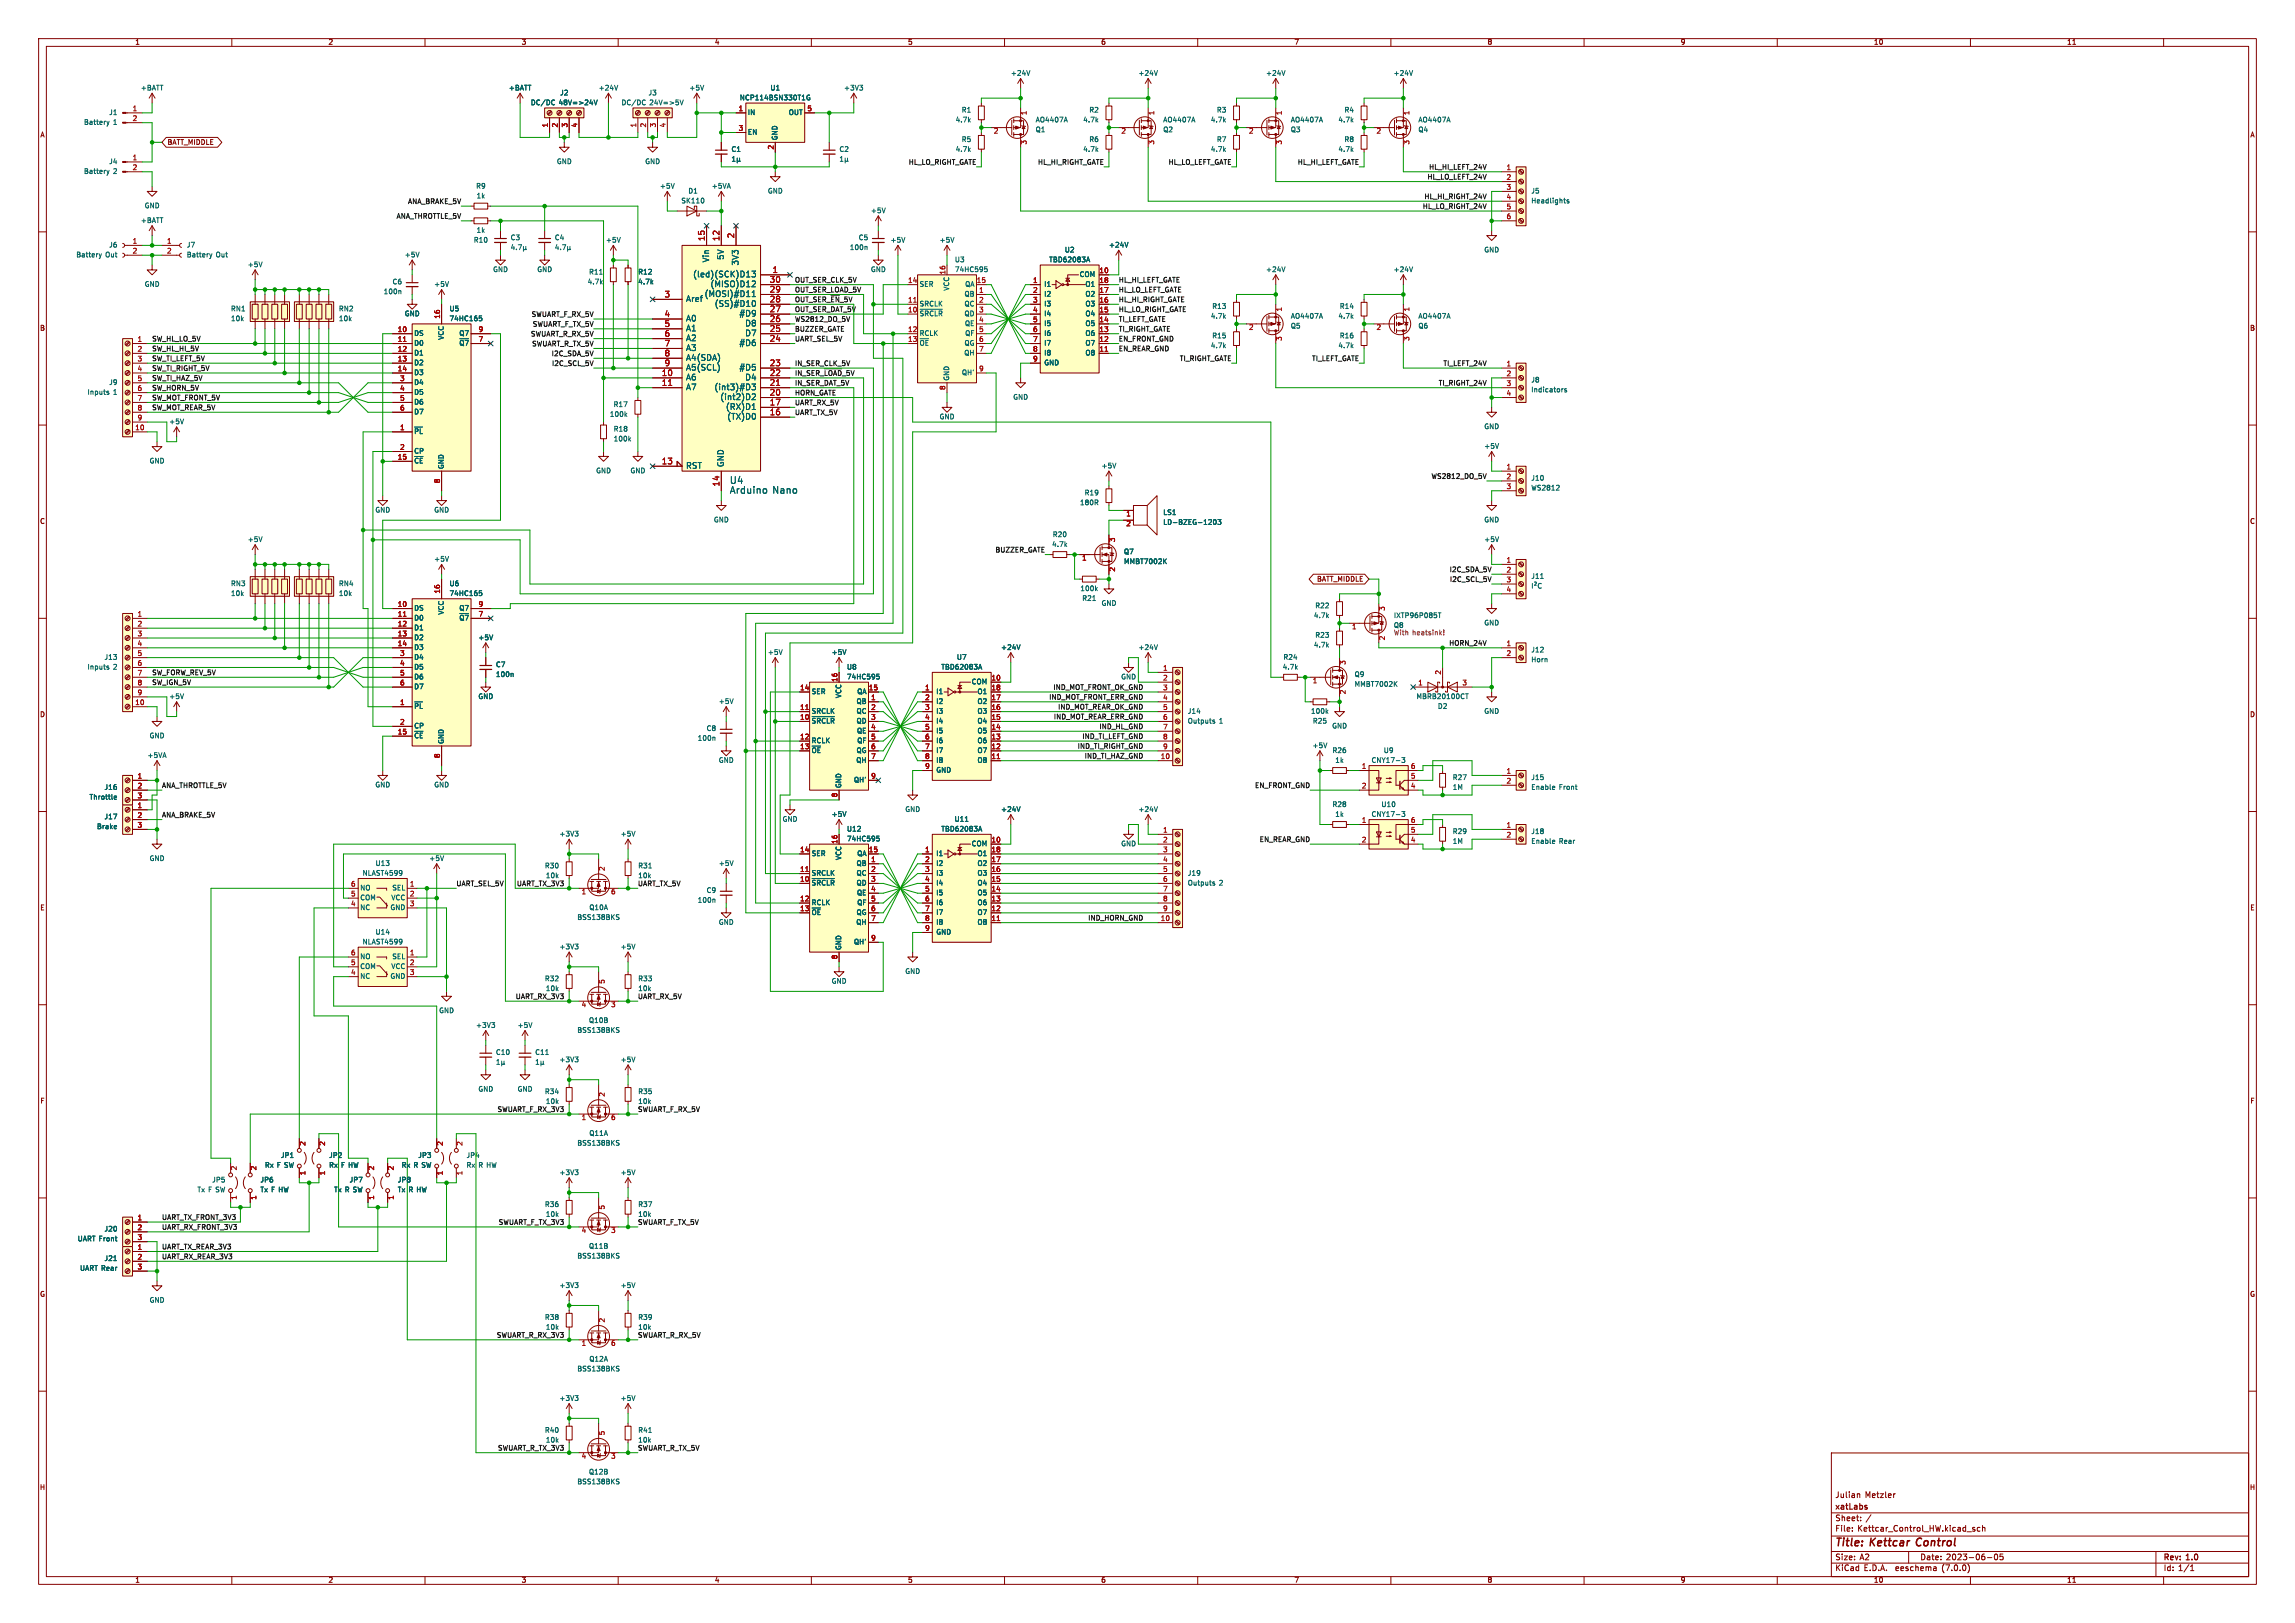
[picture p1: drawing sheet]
<svg xmlns="http://www.w3.org/2000/svg" width="594mm" height="420mm" viewBox="0 0 594 420" stroke-linecap="round" stroke-linejoin="round" font-family="sans-serif">
<defs><g id="words">
<g font-size="2.8" fill="#840000">
<text x="475" y="400.8">Title:</text>
<text x="484.1" y="400.8">Kettcar</text>
<text x="496.7" y="400.8">Control</text>
</g>
<g font-size="2.5" fill="#006464">
<text x="188.9" y="125.5">U4</text>
<text x="188.9" y="128.1">Arduino</text>
<text x="199.9" y="128.1">Nano</text>
</g>
<g font-size="2.1" fill="#a90000">
<text x="182.6" y="62.4" transform="rotate(-90 182.6 62.4)">15</text>
<text x="186.4" y="62.4" transform="rotate(-90 186.4 62.4)">12</text>
<text x="190.2" y="61.7" transform="rotate(-90 190.2 61.7)">2</text>
<text x="199.9" y="70.9">1</text>
<text x="172" y="77.2">3</text>
<text x="199.2" y="75.9">29</text>
<text x="199.2" y="73.4">30</text>
<text x="172" y="82.3">4</text>
<text x="199.2" y="83.6">26</text>
<text x="199.2" y="81">27</text>
<text x="199.2" y="78.5">28</text>
<text x="172" y="84.8">5</text>
<text x="172" y="87.4">6</text>
<text x="172" y="89.9">7</text>
<text x="199.2" y="88.6">24</text>
<text x="199.2" y="86.1">25</text>
<text x="172" y="92.5">8</text>
<text x="172" y="95">9</text>
<text x="199.2" y="95">23</text>
<text x="171.2" y="97.5">10</text>
<text x="171.2" y="100.1">11</text>
<text x="199.2" y="100.1">21</text>
<text x="199.2" y="97.5">22</text>
<text x="199.2" y="107.7">16</text>
<text x="199.2" y="105.2">17</text>
<text x="199.2" y="102.6">20</text>
<text x="171.2" y="120.4">13</text>
<text x="186.4" y="125.9" transform="rotate(-90 186.4 125.9)">14</text>
</g>
<g font-size="2.1" fill="#006464">
<text x="183.8" y="68" transform="rotate(-90 183.8 68)">Vin</text>
<text x="187.6" y="67.4" transform="rotate(-90 187.6 67.4)">5V</text>
<text x="191.5" y="68.8" transform="rotate(-90 191.5 68.8)">3V3</text>
<text x="179.3" y="72.1">(led)(SCK)D13</text>
<text x="182.3" y="77.2">(MOSI)#D11</text>
<text x="183.8" y="74.6">(MISO)D12</text>
<text x="177.5" y="78.4">Aref</text>
<text x="177.5" y="83.5">A0</text>
<text x="184.9" y="79.7">(SS)#D10</text>
<text x="191.3" y="82.2">#D9</text>
<text x="177.5" y="86">A1</text>
<text x="177.5" y="88.6">A2</text>
<text x="191.3" y="89.9">#D6</text>
<text x="192.8" y="87.3">D7</text>
<text x="192.8" y="84.8">D8</text>
<text x="177.5" y="91.1">A3</text>
<text x="177.5" y="93.7">A4(SDA)</text>
<text x="177.5" y="98.7">A6</text>
<text x="177.5" y="101.3">A7</text>
<text x="177.5" y="96.2">A5(SCL)</text>
<text x="184.8" y="101.3">(int3)#D3</text>
<text x="191.3" y="96.2">#D5</text>
<text x="192.8" y="98.7">D4</text>
<text x="186.3" y="103.8">(int2)D2</text>
<text x="187.8" y="106.4">(RX)D1</text>
<text x="188.1" y="108.9">(TX)D0</text>
<text x="177.5" y="121.6">RST</text>
<text x="187.6" y="120.9" transform="rotate(-90 187.6 120.9)">GND</text>
</g>
<g font-size="2.1" fill="#840000">
<text x="475" y="387.9">Julian</text>
<text x="482.7" y="387.9">Metzler</text>
<text x="475" y="393.9">Sheet:</text>
<text x="475" y="391.1">xatLabs</text>
<text x="482.9" y="393.9">/</text>
<text x="475" y="396.6">File:</text>
<text x="480.8" y="396.6">Kettcar_Control_HW.kicad_sch</text>
<text x="475" y="406.8">KiCad</text>
<text x="475" y="404">Size:</text>
<text x="481.3" y="404">A2</text>
<text x="482.4" y="406.8">E.D.A.</text>
<text x="490.7" y="406.8">eeschema</text>
<text x="497" y="404">Date:</text>
<text x="502.7" y="406.8">(7.0.0)</text>
<text x="503.7" y="404">2023-06-05</text>
<text x="560" y="404.2">Rev:</text>
<text x="560" y="406.8">Id: 1/1</text>
<text x="566" y="404.2">1.0</text>
</g>
<g font-size="1.8" fill="#840000">
<text x="35" y="11.8">1</text>
<text x="85" y="11.8">2</text>
<text x="135" y="11.8">3</text>
<text x="185" y="11.8">4</text>
<text x="235" y="11.8">5</text>
<text x="285" y="11.8">6</text>
<text x="335" y="11.8">7</text>
<text x="385" y="11.8">8</text>
<text x="435" y="11.8">9</text>
<text x="485" y="11.8">10</text>
<text x="535" y="11.8">11</text>
<text x="10.4" y="35.8">A</text>
<text x="582.4" y="35.8">A</text>
<text x="43.3" y="37.7">BATT_MIDDLE</text>
<text x="10.3" y="85.8">B</text>
<text x="582.3" y="85.8">B</text>
<text x="10.3" y="135.8">C</text>
<text x="582.3" y="135.8">C</text>
<text x="340.7" y="150.8">BATT_MIDDLE</text>
<text x="10.3" y="185.8">D</text>
<text x="582.3" y="185.8">D</text>
<text x="10.4" y="235.8">E</text>
<text x="582.4" y="235.8">E</text>
<text x="10.4" y="285.8">F</text>
<text x="582.4" y="285.8">F</text>
<text x="10.3" y="335.8">G</text>
<text x="582.3" y="335.8">G</text>
<text x="10.3" y="385.8">H</text>
<text x="582.3" y="385.8">H</text>
<text x="35" y="409.8">1</text>
<text x="85" y="409.8">2</text>
<text x="135" y="409.8">3</text>
<text x="185" y="409.8">4</text>
<text x="235" y="409.8">5</text>
<text x="285" y="409.8">6</text>
<text x="335" y="409.8">7</text>
<text x="385" y="409.8">8</text>
<text x="435" y="409.8">9</text>
<text x="485" y="409.8">10</text>
<text x="535" y="409.8">11</text>
</g>
<g font-size="1.8" fill="#006464">
<text x="36.4" y="23.7">+BATT</text>
<text x="131.6" y="23.7">+BATT</text>
<text x="154.9" y="23.7">+24V</text>
<text x="178.3" y="23.7">+5V</text>
<text x="199.3" y="23.7">U1</text>
<text x="218.4" y="23.7">+3V3</text>
<text x="261.6" y="19.9">+24V</text>
<text x="294.6" y="19.9">+24V</text>
<text x="327.6" y="19.9">+24V</text>
<text x="360.6" y="19.9">+24V</text>
<text x="137.3" y="27.5">DC/DC</text>
<text x="144.6" y="27.5">48V=&gt;24V</text>
<text x="144.9" y="25">J2</text>
<text x="160.8" y="27.5">DC/DC</text>
<text x="167.8" y="25">J3</text>
<text x="168.1" y="27.5">24V=&gt;5V</text>
<text x="191.4" y="26.2">NCP114BSN330T1G</text>
<text x="248.8" y="29.4">R1</text>
<text x="281.9" y="29.4">R2</text>
<text x="314.9" y="29.4">R3</text>
<text x="347.9" y="29.4">R4</text>
<text x="21.7" y="32.6">Battery</text>
<text x="28.2" y="30">J1</text>
<text x="29.3" y="32.6">1</text>
<text x="193.5" y="30">IN</text>
<text x="193.5" y="35.1">EN</text>
<text x="204" y="30">OUT</text>
<text x="247.3" y="31.9">4.7k</text>
<text x="268" y="34.5">Q1</text>
<text x="268" y="31.9">AO4407A</text>
<text x="280.3" y="31.9">4.7k</text>
<text x="301" y="34.5">Q2</text>
<text x="301" y="31.9">AO4407A</text>
<text x="313.3" y="31.9">4.7k</text>
<text x="334" y="34.5">Q3</text>
<text x="334" y="31.9">AO4407A</text>
<text x="346.3" y="31.9">4.7k</text>
<text x="367" y="34.5">Q4</text>
<text x="367" y="31.9">AO4407A</text>
<text x="189.2" y="39.6">C1</text>
<text x="201.5" y="36.3" transform="rotate(-90 201.5 36.3)">GND</text>
<text x="217.2" y="39.6">C2</text>
<text x="247.3" y="39.6">4.7k</text>
<text x="248.8" y="37">R5</text>
<text x="280.3" y="39.6">4.7k</text>
<text x="281.9" y="37">R6</text>
<text x="313.3" y="39.6">4.7k</text>
<text x="314.9" y="37">R7</text>
<text x="346.3" y="39.6">4.7k</text>
<text x="347.9" y="37">R8</text>
<text x="21.7" y="45.3">Battery</text>
<text x="28.2" y="42.7">J4</text>
<text x="29.3" y="45.3">2</text>
<text x="144.1" y="42.7">GND</text>
<text x="166.9" y="42.7">GND</text>
<text x="123.2" y="49.1">R9</text>
<text x="123.3" y="51.6">1k</text>
<text x="170.7" y="49.1">+5V</text>
<text x="176.3" y="52.9">SK110</text>
<text x="178.1" y="50.4">D1</text>
<text x="184.1" y="49.1">+5VA</text>
<text x="198.7" y="50.4">GND</text>
<text x="396.2" y="50.4">J5</text>
<text x="396.2" y="52.9">Headlights</text>
<text x="36.4" y="58">+BATT</text>
<text x="37.4" y="54.2">GND</text>
<text x="225.3" y="55.4">+5V</text>
<text x="28.2" y="64.3">J6</text>
<text x="48.3" y="64.3">J7</text>
<text x="122.6" y="63.1">R10</text>
<text x="123.3" y="60.5">1k</text>
<text x="132.1" y="62.4">C3</text>
<text x="143.5" y="62.4">C4</text>
<text x="156.8" y="63.1">+5V</text>
<text x="219.9" y="65">100n</text>
<text x="222.2" y="62.4">C5</text>
<text x="230.4" y="63.1">+5V</text>
<text x="243.1" y="63.1">+5V</text>
<text x="275.5" y="65.6">U2</text>
<text x="287" y="64.3">+24V</text>
<text x="384.1" y="65.6">GND</text>
<text x="19.7" y="66.9">Battery</text>
<text x="27.3" y="66.9">Out</text>
<text x="48.3" y="66.9">Battery</text>
<text x="55.9" y="66.9">Out</text>
<text x="64" y="69.4">+5V</text>
<text x="104.7" y="66.9">+5V</text>
<text x="127.5" y="70.7">GND</text>
<text x="139" y="70.7">GND</text>
<text x="152.4" y="71.3">R11</text>
<text x="165.1" y="71.3">R12</text>
<text x="225.3" y="70.7">GND</text>
<text x="247.1" y="68.1">U3</text>
<text x="247.1" y="70.7">74HC595</text>
<text x="271.5" y="68.1">TBD62083A</text>
<text x="279.3" y="71.9">COM</text>
<text x="327.6" y="70.7">+24V</text>
<text x="360.6" y="70.7">+24V</text>
<text x="37.4" y="74.5">GND</text>
<text x="99.2" y="76.4">100n</text>
<text x="101.5" y="73.9">C6</text>
<text x="112.3" y="74.5">+5V</text>
<text x="152" y="73.9">4.7k</text>
<text x="165.1" y="73.9">4.7k</text>
<text x="238" y="74.5">SER</text>
<text x="245.9" y="75.4" transform="rotate(-90 245.9 75.4)">VCC</text>
<text x="249.5" y="77">QB</text>
<text x="249.7" y="74.5">QA</text>
<text x="270.3" y="74.5">I1</text>
<text x="270.3" y="77">I2</text>
<text x="280.8" y="77">O2</text>
<text x="280.8" y="74.5">O1</text>
<text x="59.7" y="80.8">RN1</text>
<text x="59.7" y="83.4">10k</text>
<text x="87.6" y="80.8">RN2</text>
<text x="87.6" y="83.4">10k</text>
<text x="104.7" y="82.1">GND</text>
<text x="116.3" y="80.8">U5</text>
<text x="116.3" y="83.4">74HC165</text>
<text x="238" y="82.7">~{SRCLR}</text>
<text x="238" y="79.6">SRCLK</text>
<text x="249.5" y="79.6">QC</text>
<text x="249.5" y="82.1">QD</text>
<text x="270.3" y="79.6">I3</text>
<text x="270.3" y="82.1">I4</text>
<text x="280.8" y="82.1">O4</text>
<text x="280.8" y="79.6">O3</text>
<text x="313.3" y="82.7">4.7k</text>
<text x="313.7" y="80.2">R13</text>
<text x="334" y="82.7">AO4407A</text>
<text x="346.3" y="82.7">4.7k</text>
<text x="346.7" y="80.2">R14</text>
<text x="367" y="82.7">AO4407A</text>
<text x="107.2" y="87.2">DS</text>
<text x="107.2" y="89.7">D0</text>
<text x="115.1" y="88.1" transform="rotate(-90 115.1 88.1)">VCC</text>
<text x="118.7" y="87.2">Q7</text>
<text x="238" y="87.2">RCLK</text>
<text x="249.5" y="89.7">QG</text>
<text x="249.6" y="84.6">QE</text>
<text x="249.7" y="87.2">QF</text>
<text x="270.3" y="84.6">I5</text>
<text x="270.3" y="87.2">I6</text>
<text x="270.3" y="89.7">I7</text>
<text x="280.8" y="89.7">O7</text>
<text x="280.8" y="87.2">O6</text>
<text x="280.8" y="84.6">O5</text>
<text x="313.7" y="87.8">R15</text>
<text x="334" y="85.3">Q5</text>
<text x="346.7" y="87.8">R16</text>
<text x="367" y="85.3">Q6</text>
<text x="107.2" y="92.3">D1</text>
<text x="107.2" y="94.8">D2</text>
<text x="118.7" y="90.3">~{Q7}</text>
<text x="238" y="90.3">~{OE}</text>
<text x="249.4" y="92.3">QH</text>
<text x="270.3" y="92.3">I8</text>
<text x="270.3" y="94.8">GND</text>
<text x="280.8" y="92.3">O8</text>
<text x="313.3" y="90.4">4.7k</text>
<text x="346.3" y="90.4">4.7k</text>
<text x="28.2" y="99.9">J9</text>
<text x="107.2" y="97.3">D3</text>
<text x="107.2" y="99.9">D4</text>
<text x="245.9" y="98.6" transform="rotate(-90 245.9 98.6)">GND</text>
<text x="248.8" y="97.3">QH'</text>
<text x="396.2" y="99.3">J8</text>
<text x="396.2" y="101.8">Indicators</text>
<text x="22.6" y="102.4">Inputs</text>
<text x="29.3" y="102.4">1</text>
<text x="107.2" y="102.4">D5</text>
<text x="107.2" y="105">D6</text>
<text x="107.2" y="107.5">D7</text>
<text x="158.7" y="105.6">R17</text>
<text x="262.2" y="103.7">GND</text>
<text x="43.7" y="110">+5V</text>
<text x="107.2" y="113.2">~{PL}</text>
<text x="157.8" y="108.1">100k</text>
<text x="158.8" y="112">R18</text>
<text x="243.1" y="108.8">GND</text>
<text x="384.1" y="111.3">GND</text>
<text x="107.2" y="117.7">CP</text>
<text x="158.8" y="114.5">100k</text>
<text x="384.1" y="116.4">+5V</text>
<text x="38.6" y="120.2">GND</text>
<text x="107.2" y="120.8">~{CE}</text>
<text x="115.1" y="121.4" transform="rotate(-90 115.1 121.4)">GND</text>
<text x="154.2" y="122.7">GND</text>
<text x="163.1" y="122.7">GND</text>
<text x="285" y="121.5">+5V</text>
<text x="396.2" y="124.7">J10</text>
<text x="279.4" y="131">180R</text>
<text x="280.7" y="128.5">R19</text>
<text x="396.2" y="127.2">WS2812</text>
<text x="97.1" y="132.9">GND</text>
<text x="112.3" y="132.9">GND</text>
<text x="184.7" y="135.4">GND</text>
<text x="301" y="133.5">LS1</text>
<text x="301" y="136.1">LD-BZEG-1203</text>
<text x="384.1" y="135.4">GND</text>
<text x="64" y="140.5">+5V</text>
<text x="272.2" y="141.8">4.7k</text>
<text x="272.4" y="139.3">R20</text>
<text x="290.8" y="143.7">Q7</text>
<text x="384.1" y="140.5">+5V</text>
<text x="112.3" y="145.6">+5V</text>
<text x="290.8" y="146.2">MMBT7002K</text>
<text x="59.7" y="152">RN3</text>
<text x="59.7" y="154.5">10k</text>
<text x="87.6" y="152">RN4</text>
<text x="87.6" y="154.5">10k</text>
<text x="116.3" y="152">U6</text>
<text x="116.3" y="154.5">74HC165</text>
<text x="279.5" y="153.2">100k</text>
<text x="280" y="155.8">R21</text>
<text x="396.2" y="150.1">J11</text>
<text x="107.2" y="158.3">DS</text>
<text x="107.2" y="160.8">D0</text>
<text x="115.1" y="159.2" transform="rotate(-90 115.1 159.2)">VCC</text>
<text x="118.7" y="161.5">~{Q7}</text>
<text x="118.7" y="158.3">Q7</text>
<text x="285" y="157">GND</text>
<text x="340" y="160.2">4.7k</text>
<text x="340.3" y="157.7">R22</text>
<text x="360.7" y="160.2">IXTP96P085T</text>
<text x="107.2" y="163.4">D1</text>
<text x="107.2" y="165.9">D2</text>
<text x="123.7" y="165.9">+5V</text>
<text x="340" y="167.8">4.7k</text>
<text x="340.3" y="165.3">R23</text>
<text x="384.1" y="162.1">GND</text>
<text x="22.6" y="173.5">Inputs</text>
<text x="27" y="171">J13</text>
<text x="29.3" y="173.5">2</text>
<text x="107.2" y="168.5">D3</text>
<text x="107.2" y="171">D4</text>
<text x="107.2" y="173.5">D5</text>
<text x="128.3" y="172.9">C7</text>
<text x="198.7" y="169.7">+5V</text>
<text x="215.2" y="169.7">+5V</text>
<text x="219.1" y="173.5">U8</text>
<text x="243.5" y="173.5">TBD62083A</text>
<text x="247.6" y="171">U7</text>
<text x="259" y="168.5">+24V</text>
<text x="294.6" y="168.5">+24V</text>
<text x="331.9" y="173.5">4.7k</text>
<text x="332.1" y="171">R24</text>
<text x="396.2" y="169.1">J12</text>
<text x="396.2" y="171.6">Horn</text>
<text x="107.2" y="176.1">D6</text>
<text x="107.2" y="178.6">D7</text>
<text x="128.3" y="175.5">100n</text>
<text x="210.1" y="179.9">SER</text>
<text x="219.1" y="176.1">74HC595</text>
<text x="221.7" y="179.9">QA</text>
<text x="242.3" y="179.9">I1</text>
<text x="251.3" y="177.4">COM</text>
<text x="252.9" y="179.9">O1</text>
<text x="290.1" y="176.1">GND</text>
<text x="350.5" y="175.5">Q9</text>
<text x="350.5" y="178">MMBT7002K</text>
<text x="43.7" y="181.2">+5V</text>
<text x="107.2" y="184.3">~{PL}</text>
<text x="123.7" y="181.2">GND</text>
<text x="186" y="182.4">+5V</text>
<text x="210.1" y="185">SRCLK</text>
<text x="218" y="180.8" transform="rotate(-90 218 180.8)">VCC</text>
<text x="221.6" y="182.4">QB</text>
<text x="221.6" y="185">QC</text>
<text x="242.3" y="182.4">I2</text>
<text x="242.3" y="185">I3</text>
<text x="252.9" y="185">O3</text>
<text x="252.9" y="182.4">O2</text>
<text x="307.3" y="185">J14</text>
<text x="339.2" y="185">100k</text>
<text x="366.5" y="181.2">MBRB20100CT</text>
<text x="372.1" y="183.7">D2</text>
<text x="384.1" y="185">GND</text>
<text x="38.6" y="191.3">GND</text>
<text x="107.2" y="191.9">~{CE}</text>
<text x="107.2" y="188.8">CP</text>
<text x="180.5" y="192">100n</text>
<text x="182.8" y="189.4">C8</text>
<text x="210.1" y="188.1">~{SRCLR}</text>
<text x="221.6" y="187.5">QD</text>
<text x="221.7" y="190.1">QE</text>
<text x="242.3" y="187.5">I4</text>
<text x="242.3" y="190.1">I5</text>
<text x="252.9" y="190.1">O5</text>
<text x="252.9" y="187.5">O4</text>
<text x="307.3" y="187.5">Outputs</text>
<text x="315.5" y="187.5">1</text>
<text x="339.7" y="187.5">R25</text>
<text x="344.7" y="188.8">GND</text>
<text x="38.1" y="196.4">+5VA</text>
<text x="115.1" y="192.5" transform="rotate(-90 115.1 192.5)">GND</text>
<text x="186" y="197.7">GND</text>
<text x="210.1" y="192.6">RCLK</text>
<text x="210.1" y="195.7">~{OE}</text>
<text x="221.5" y="197.7">QH</text>
<text x="221.6" y="195.1">QG</text>
<text x="221.7" y="192.6">QF</text>
<text x="242.3" y="192.6">I6</text>
<text x="242.3" y="195.1">I7</text>
<text x="242.3" y="197.7">I8</text>
<text x="252.9" y="197.7">O8</text>
<text x="252.9" y="195.1">O7</text>
<text x="252.9" y="192.6">O6</text>
<text x="339.6" y="193.9">+5V</text>
<text x="344.8" y="195.1">R26</text>
<text x="345.5" y="197.7">1k</text>
<text x="354.9" y="197.7">CNY17-3</text>
<text x="358.1" y="195.1">U9</text>
<text x="218" y="204" transform="rotate(-90 218 204)">GND</text>
<text x="220.9" y="202.8">QH'</text>
<text x="242.3" y="200.2">GND</text>
<text x="375.9" y="202.1">R27</text>
<text x="396.2" y="202.1">J15</text>
<text x="23.1" y="207.2">Throttle</text>
<text x="27" y="204.7">J16</text>
<text x="97.1" y="204">GND</text>
<text x="112.3" y="204">GND</text>
<text x="344.8" y="209.1">R28</text>
<text x="357.5" y="209.1">U10</text>
<text x="375.9" y="204.7">1M</text>
<text x="396.2" y="204.7">Enable</text>
<text x="403.5" y="204.7">Front</text>
<text x="25" y="214.8">Brake</text>
<text x="27" y="212.3">J17</text>
<text x="202.5" y="212.9">GND</text>
<text x="215.2" y="211.6">+5V</text>
<text x="219.1" y="215.5">U12</text>
<text x="234.2" y="210.4">GND</text>
<text x="243.5" y="215.5">TBD62083A</text>
<text x="247" y="212.9">U11</text>
<text x="259" y="210.4">+24V</text>
<text x="294.6" y="210.4">+24V</text>
<text x="345.5" y="211.6">1k</text>
<text x="354.9" y="211.6">CNY17-3</text>
<text x="144.7" y="216.7">+3V3</text>
<text x="160.6" y="216.7">+5V</text>
<text x="210.1" y="221.8">SER</text>
<text x="219.1" y="218">74HC595</text>
<text x="221.7" y="221.8">QA</text>
<text x="242.3" y="221.8">I1</text>
<text x="251.3" y="219.3">COM</text>
<text x="252.9" y="221.8">O1</text>
<text x="290.1" y="219.3">GND</text>
<text x="375.9" y="216.1">R29</text>
<text x="375.9" y="218.6">1M</text>
<text x="396.2" y="216.1">J18</text>
<text x="396.2" y="218.6">Enable</text>
<text x="403.5" y="218.6">Rear</text>
<text x="38.6" y="223.1">GND</text>
<text x="93.8" y="226.9">NLAST4599</text>
<text x="97.1" y="224.3">U13</text>
<text x="111" y="223.1">+5V</text>
<text x="141" y="225">R30</text>
<text x="165.1" y="225">R31</text>
<text x="186" y="224.3">+5V</text>
<text x="210.1" y="226.9">SRCLK</text>
<text x="218" y="222.7" transform="rotate(-90 218 222.7)">VCC</text>
<text x="221.6" y="224.3">QB</text>
<text x="221.6" y="226.9">QC</text>
<text x="242.3" y="224.3">I2</text>
<text x="242.3" y="226.9">I3</text>
<text x="252.9" y="226.9">O3</text>
<text x="252.9" y="224.3">O2</text>
<text x="307.3" y="226.9">J19</text>
<text x="93.2" y="233.2">COM</text>
<text x="93.2" y="230.7">NO</text>
<text x="101.1" y="233.2">VCC</text>
<text x="101.4" y="230.7">SEL</text>
<text x="180.5" y="233.9">100n</text>
<text x="182.8" y="231.3">C9</text>
<text x="210.1" y="230">~{SRCLR}</text>
<text x="221.6" y="229.4">QD</text>
<text x="221.7" y="232">QE</text>
<text x="242.3" y="229.4">I4</text>
<text x="242.3" y="232">I5</text>
<text x="252.9" y="232">O5</text>
<text x="252.9" y="229.4">O4</text>
<text x="307.3" y="229.4">Outputs</text>
<text x="315.5" y="229.4">2</text>
<text x="93.2" y="235.8">NC</text>
<text x="100.9" y="235.8">GND</text>
<text x="149.3" y="238.3">BSS138BKS</text>
<text x="152.5" y="235.8">Q10A</text>
<text x="186" y="239.6">GND</text>
<text x="210.1" y="234.5">RCLK</text>
<text x="210.1" y="237.7">~{OE}</text>
<text x="221.5" y="239.6">QH</text>
<text x="221.6" y="237">QG</text>
<text x="221.7" y="234.5">QF</text>
<text x="242.3" y="234.5">I6</text>
<text x="242.3" y="237">I7</text>
<text x="242.3" y="239.6">I8</text>
<text x="252.9" y="239.6">O8</text>
<text x="252.9" y="237">O7</text>
<text x="252.9" y="234.5">O6</text>
<text x="93.8" y="244.7">NLAST4599</text>
<text x="97.1" y="242.1">U14</text>
<text x="144.7" y="245.9">+3V3</text>
<text x="160.6" y="245.9">+5V</text>
<text x="218" y="245.9" transform="rotate(-90 218 245.9)">GND</text>
<text x="220.9" y="244.7">QH'</text>
<text x="242.3" y="242.1">GND</text>
<text x="93.2" y="251">COM</text>
<text x="93.2" y="248.5">NO</text>
<text x="101.1" y="251">VCC</text>
<text x="101.4" y="248.5">SEL</text>
<text x="93.2" y="253.6">NC</text>
<text x="100.9" y="253.6">GND</text>
<text x="141" y="254.2">R32</text>
<text x="165.1" y="254.2">R33</text>
<text x="215.2" y="254.8">GND</text>
<text x="234.2" y="252.3">GND</text>
<text x="113.6" y="262.4">GND</text>
<text x="123.1" y="266.3">+3V3</text>
<text x="133.9" y="266.3">+5V</text>
<text x="149.3" y="267.5">BSS138BKS</text>
<text x="152.4" y="265">Q10B</text>
<text x="128.3" y="273.2">C10</text>
<text x="138.4" y="273.2">C11</text>
<text x="144.7" y="275.1">+3V3</text>
<text x="160.6" y="275.1">+5V</text>
<text x="123.7" y="282.8">GND</text>
<text x="133.9" y="282.8">GND</text>
<text x="141" y="283.4">R34</text>
<text x="165.1" y="283.4">R35</text>
<text x="72.6" y="299.9">JP1</text>
<text x="85.1" y="299.9">JP2</text>
<text x="108.2" y="299.9">JP3</text>
<text x="120.7" y="299.9">JP4</text>
<text x="149.3" y="296.7">BSS138BKS</text>
<text x="152.5" y="294.2">Q11A</text>
<text x="68.5" y="302.5">Rx F SW</text>
<text x="85.1" y="302.5">Rx</text>
<text x="88.3" y="302.5">F HW</text>
<text x="103.9" y="302.5">Rx R SW</text>
<text x="120.7" y="302.5">Rx</text>
<text x="123.8" y="302.5">R HW</text>
<text x="144.7" y="304.4">+3V3</text>
<text x="160.6" y="304.4">+5V</text>
<text x="51" y="308.8">Tx F SW</text>
<text x="54.8" y="306.3">JP5</text>
<text x="67.3" y="306.3">JP6</text>
<text x="67.3" y="308.8">Tx F HW</text>
<text x="86.4" y="308.8">Tx R SW</text>
<text x="90.4" y="306.3">JP7</text>
<text x="102.9" y="306.3">JP8</text>
<text x="102.9" y="308.8">Tx</text>
<text x="105.8" y="308.8">R HW</text>
<text x="141" y="312.6">R36</text>
<text x="165.1" y="312.6">R37</text>
<text x="20" y="321.5">UART Front</text>
<text x="27" y="319">J20</text>
<text x="152.4" y="323.4">Q11B</text>
<text x="20.6" y="329.1">UART Rear</text>
<text x="27" y="326.6">J21</text>
<text x="149.3" y="325.9">BSS138BKS</text>
<text x="144.7" y="333.6">+3V3</text>
<text x="160.6" y="333.6">+5V</text>
<text x="38.6" y="337.4">GND</text>
<text x="141" y="341.8">R38</text>
<text x="165.1" y="341.8">R39</text>
<text x="152.5" y="352.6">Q12A</text>
<text x="149.3" y="355.2">BSS138BKS</text>
<text x="144.7" y="362.8">+3V3</text>
<text x="160.6" y="362.8">+5V</text>
<text x="141" y="371">R40</text>
<text x="165.1" y="371">R41</text>
<text x="152.4" y="381.8">Q12B</text>
<text x="149.3" y="384.4">BSS138BKS</text>
</g>
<g font-size="1.8" fill="#a90000">
<text x="34.3" y="29">1</text>
<text x="191.1" y="29">1</text>
<text x="208.9" y="29">5</text>
<text x="266.1" y="29.9" transform="rotate(-90 266.1 29.9)">1</text>
<text x="299.1" y="29.9" transform="rotate(-90 299.1 29.9)">1</text>
<text x="332.1" y="29.9" transform="rotate(-90 332.1 29.9)">1</text>
<text x="365.1" y="29.9" transform="rotate(-90 365.1 29.9)">1</text>
<text x="34.3" y="31.5">2</text>
<text x="142" y="33.1" transform="rotate(-90 142 33.1)">1</text>
<text x="144.5" y="33.1" transform="rotate(-90 144.5 33.1)">2</text>
<text x="147.1" y="33.1" transform="rotate(-90 147.1 33.1)">3</text>
<text x="149.6" y="33.1" transform="rotate(-90 149.6 33.1)">4</text>
<text x="164.8" y="33.1" transform="rotate(-90 164.8 33.1)">1</text>
<text x="167.4" y="33.1" transform="rotate(-90 167.4 33.1)">2</text>
<text x="169.9" y="33.1" transform="rotate(-90 169.9 33.1)">3</text>
<text x="172.5" y="33.1" transform="rotate(-90 172.5 33.1)">4</text>
<text x="191.1" y="34">3</text>
<text x="257.1" y="34.9">2</text>
<text x="290.2" y="34.9">2</text>
<text x="323.2" y="34.9">2</text>
<text x="356.2" y="34.9">2</text>
<text x="34.3" y="41.7">1</text>
<text x="200.4" y="38.8" transform="rotate(-90 200.4 38.8)">2</text>
<text x="266.1" y="37.5" transform="rotate(-90 266.1 37.5)">3</text>
<text x="299.1" y="37.5" transform="rotate(-90 299.1 37.5)">3</text>
<text x="332.1" y="37.5" transform="rotate(-90 332.1 37.5)">3</text>
<text x="365.1" y="37.5" transform="rotate(-90 365.1 37.5)">3</text>
<text x="34.3" y="44.2">2</text>
<text x="389.9" y="44.2">1</text>
<text x="389.9" y="46.7">2</text>
<text x="389.9" y="49.3">3</text>
<text x="389.9" y="51.8">4</text>
<text x="389.9" y="54.4">5</text>
<text x="389.9" y="56.9">6</text>
<text x="34.3" y="63.2">1</text>
<text x="34.3" y="65.8">2</text>
<text x="43.1" y="63.2">1</text>
<text x="43.1" y="65.8">2</text>
<text x="244.9" y="71.1" transform="rotate(-90 244.9 71.1)">16</text>
<text x="284.5" y="70.9">10</text>
<text x="234.9" y="73.4">14</text>
<text x="252.7" y="73.4">15</text>
<text x="253.3" y="75.9">1</text>
<text x="267.3" y="73.4">1</text>
<text x="267.3" y="75.9">2</text>
<text x="284.5" y="75.9">17</text>
<text x="284.5" y="73.4">18</text>
<text x="114" y="82.6" transform="rotate(-90 114 82.6)">16</text>
<text x="234.9" y="81">10</text>
<text x="234.9" y="78.5">11</text>
<text x="253.3" y="78.5">2</text>
<text x="253.3" y="81">3</text>
<text x="253.3" y="83.6">4</text>
<text x="267.3" y="78.5">3</text>
<text x="267.3" y="81">4</text>
<text x="267.3" y="83.6">5</text>
<text x="284.5" y="83.6">14</text>
<text x="284.5" y="81">15</text>
<text x="284.5" y="78.5">16</text>
<text x="332.1" y="80.7" transform="rotate(-90 332.1 80.7)">1</text>
<text x="365.1" y="80.7" transform="rotate(-90 365.1 80.7)">1</text>
<text x="35.5" y="88.6">1</text>
<text x="102.9" y="86.1">10</text>
<text x="102.9" y="88.6">11</text>
<text x="123.8" y="88.6">7</text>
<text x="123.8" y="86.1">9</text>
<text x="234.9" y="86.1">12</text>
<text x="234.9" y="88.6">13</text>
<text x="253.3" y="86.1">5</text>
<text x="253.3" y="88.6">6</text>
<text x="267.3" y="86.1">6</text>
<text x="267.3" y="88.6">7</text>
<text x="284.5" y="88.6">12</text>
<text x="284.5" y="86.1">13</text>
<text x="323.2" y="85.7">2</text>
<text x="332.1" y="88.3" transform="rotate(-90 332.1 88.3)">3</text>
<text x="356.2" y="85.7">2</text>
<text x="365.1" y="88.3" transform="rotate(-90 365.1 88.3)">3</text>
<text x="35.5" y="91.2">2</text>
<text x="35.5" y="93.7">3</text>
<text x="102.9" y="91.2">12</text>
<text x="102.9" y="93.7">13</text>
<text x="253.3" y="91.2">7</text>
<text x="267.3" y="91.2">8</text>
<text x="267.3" y="93.7">9</text>
<text x="284.5" y="91.2">11</text>
<text x="389.9" y="95">1</text>
<text x="35.5" y="96.3">4</text>
<text x="35.5" y="98.8">5</text>
<text x="35.5" y="101.3">6</text>
<text x="102.9" y="96.3">14</text>
<text x="103.5" y="98.8">3</text>
<text x="103.5" y="101.3">4</text>
<text x="244.9" y="101" transform="rotate(-90 244.9 101)">8</text>
<text x="253.3" y="96.3">9</text>
<text x="389.9" y="97.5">2</text>
<text x="389.9" y="100.1">3</text>
<text x="35.5" y="103.9">7</text>
<text x="35.5" y="106.4">8</text>
<text x="103.5" y="103.9">5</text>
<text x="103.5" y="106.4">6</text>
<text x="389.9" y="102.6">4</text>
<text x="34.9" y="111.5">10</text>
<text x="35.5" y="109">9</text>
<text x="103.5" y="111.5">1</text>
<text x="102.9" y="119.1">15</text>
<text x="103.5" y="116.6">2</text>
<text x="114" y="125.1" transform="rotate(-90 114 125.1)">8</text>
<text x="389.9" y="121.7">1</text>
<text x="389.9" y="124.2">2</text>
<text x="389.9" y="126.7">3</text>
<text x="291.4" y="134">1</text>
<text x="291.4" y="136.5">2</text>
<text x="288.9" y="140.4" transform="rotate(-90 288.9 140.4)">3</text>
<text x="280" y="145.4">1</text>
<text x="288.9" y="148" transform="rotate(-90 288.9 148)">2</text>
<text x="389.9" y="145.8">1</text>
<text x="389.9" y="148.3">2</text>
<text x="114" y="153.7" transform="rotate(-90 114 153.7)">16</text>
<text x="389.9" y="150.9">3</text>
<text x="389.9" y="153.4">4</text>
<text x="35.5" y="159.8">1</text>
<text x="102.9" y="157.2">10</text>
<text x="102.9" y="159.8">11</text>
<text x="123.8" y="159.8">7</text>
<text x="123.8" y="157.2">9</text>
<text x="358.8" y="158.1" transform="rotate(-90 358.8 158.1)">3</text>
<text x="35.5" y="162.3">2</text>
<text x="35.5" y="164.8">3</text>
<text x="35.5" y="167.4">4</text>
<text x="102.9" y="162.3">12</text>
<text x="102.9" y="164.8">13</text>
<text x="102.9" y="167.4">14</text>
<text x="349.9" y="163.2">1</text>
<text x="358.8" y="165.8" transform="rotate(-90 358.8 165.8)">2</text>
<text x="389.9" y="167.4">1</text>
<text x="35.5" y="169.9">5</text>
<text x="35.5" y="172.5">6</text>
<text x="103.5" y="169.9">3</text>
<text x="103.5" y="172.5">4</text>
<text x="301" y="173.7">1</text>
<text x="348.6" y="172.1" transform="rotate(-90 348.6 172.1)">3</text>
<text x="389.9" y="169.9">2</text>
<text x="35.5" y="175">7</text>
<text x="35.5" y="177.5">8</text>
<text x="103.5" y="175">5</text>
<text x="103.5" y="177.5">6</text>
<text x="207" y="178.8">14</text>
<text x="216.9" y="176.5" transform="rotate(-90 216.9 176.5)">16</text>
<text x="224.8" y="178.8">15</text>
<text x="239.4" y="178.8">1</text>
<text x="256.5" y="176.3">10</text>
<text x="256.5" y="178.8">18</text>
<text x="301" y="176.3">2</text>
<text x="301" y="178.8">3</text>
<text x="339.7" y="177.2">1</text>
<text x="348.6" y="179.7" transform="rotate(-90 348.6 179.7)">2</text>
<text x="367" y="177.5">1</text>
<text x="373.1" y="174.7" transform="rotate(-90 373.1 174.7)">2</text>
<text x="378.4" y="177.5">3</text>
<text x="34.9" y="182.6">10</text>
<text x="35.5" y="180.1">9</text>
<text x="103.5" y="182.6">1</text>
<text x="207" y="183.9">11</text>
<text x="225.4" y="181.4">1</text>
<text x="225.4" y="183.9">2</text>
<text x="239.4" y="181.4">2</text>
<text x="239.4" y="183.9">3</text>
<text x="256.5" y="183.9">16</text>
<text x="256.5" y="181.4">17</text>
<text x="301" y="181.4">4</text>
<text x="301" y="183.9">5</text>
<text x="102.9" y="190.2">15</text>
<text x="103.5" y="187.7">2</text>
<text x="207" y="186.4">10</text>
<text x="207" y="191.5">12</text>
<text x="225.4" y="186.4">3</text>
<text x="225.4" y="189">4</text>
<text x="225.4" y="191.5">5</text>
<text x="239.4" y="186.4">4</text>
<text x="239.4" y="189">5</text>
<text x="239.4" y="191.5">6</text>
<text x="256.5" y="191.5">13</text>
<text x="256.5" y="189">14</text>
<text x="256.5" y="186.4">15</text>
<text x="301" y="186.4">6</text>
<text x="301" y="189">7</text>
<text x="301" y="191.5">8</text>
<text x="114" y="196.2" transform="rotate(-90 114 196.2)">8</text>
<text x="207" y="194.1">13</text>
<text x="225.4" y="194.1">6</text>
<text x="225.4" y="196.6">7</text>
<text x="239.4" y="194.1">7</text>
<text x="239.4" y="196.6">8</text>
<text x="256.5" y="196.6">11</text>
<text x="256.5" y="194.1">12</text>
<text x="300.4" y="196.6">10</text>
<text x="301" y="194.1">9</text>
<text x="35.5" y="201.7">1</text>
<text x="225.4" y="201.7">9</text>
<text x="239.4" y="199.1">9</text>
<text x="352.4" y="199.1">1</text>
<text x="365.1" y="201.7">5</text>
<text x="365.1" y="199.1">6</text>
<text x="389.9" y="200.4">1</text>
<text x="389.9" y="202.9">2</text>
<text x="35.5" y="209.3">1</text>
<text x="35.5" y="204.2">2</text>
<text x="35.5" y="206.8">3</text>
<text x="216.9" y="206.4" transform="rotate(-90 216.9 206.4)">8</text>
<text x="352.4" y="204.2">2</text>
<text x="365.1" y="204.2">4</text>
<text x="35.5" y="211.8">2</text>
<text x="35.5" y="214.4">3</text>
<text x="301" y="215.6">1</text>
<text x="352.4" y="213.1">1</text>
<text x="365.1" y="215.6">5</text>
<text x="365.1" y="213.1">6</text>
<text x="389.9" y="214.4">1</text>
<text x="207" y="220.7">14</text>
<text x="216.9" y="218.4" transform="rotate(-90 216.9 218.4)">16</text>
<text x="224.8" y="220.7">15</text>
<text x="239.4" y="220.7">1</text>
<text x="256.5" y="218.2">10</text>
<text x="256.5" y="220.7">18</text>
<text x="301" y="218.2">2</text>
<text x="301" y="220.7">3</text>
<text x="352.4" y="218.2">2</text>
<text x="365.1" y="218.2">4</text>
<text x="389.9" y="216.9">2</text>
<text x="156.8" y="225.5" transform="rotate(-90 156.8 225.5)">2</text>
<text x="207" y="225.8">11</text>
<text x="225.4" y="223.3">1</text>
<text x="225.4" y="225.8">2</text>
<text x="239.4" y="223.3">2</text>
<text x="239.4" y="225.8">3</text>
<text x="256.5" y="225.8">16</text>
<text x="256.5" y="223.3">17</text>
<text x="301" y="223.3">4</text>
<text x="301" y="225.8">5</text>
<text x="90.8" y="232.2">5</text>
<text x="90.8" y="229.6">6</text>
<text x="106" y="229.6">1</text>
<text x="106" y="232.2">2</text>
<text x="150.5" y="231.8">1</text>
<text x="158.1" y="231.8">6</text>
<text x="207" y="228.3">10</text>
<text x="207" y="233.4">12</text>
<text x="225.4" y="228.3">3</text>
<text x="225.4" y="230.9">4</text>
<text x="225.4" y="233.4">5</text>
<text x="239.4" y="228.3">4</text>
<text x="239.4" y="230.9">5</text>
<text x="239.4" y="233.4">6</text>
<text x="256.5" y="233.4">13</text>
<text x="256.5" y="230.9">14</text>
<text x="256.5" y="228.3">15</text>
<text x="301" y="228.3">6</text>
<text x="301" y="230.9">7</text>
<text x="301" y="233.4">8</text>
<text x="90.8" y="234.7">4</text>
<text x="106" y="234.7">3</text>
<text x="207" y="236">13</text>
<text x="225.4" y="236">6</text>
<text x="225.4" y="238.5">7</text>
<text x="239.4" y="236">7</text>
<text x="239.4" y="238.5">8</text>
<text x="256.5" y="238.5">11</text>
<text x="256.5" y="236">12</text>
<text x="300.4" y="238.5">10</text>
<text x="301" y="236">9</text>
<text x="225.4" y="243.6">9</text>
<text x="239.4" y="241">9</text>
<text x="90.8" y="249.9">5</text>
<text x="90.8" y="247.4">6</text>
<text x="106" y="247.4">1</text>
<text x="106" y="249.9">2</text>
<text x="216.9" y="248.3" transform="rotate(-90 216.9 248.3)">8</text>
<text x="90.8" y="252.5">4</text>
<text x="106" y="252.5">3</text>
<text x="156.8" y="254.7" transform="rotate(-90 156.8 254.7)">5</text>
<text x="150.5" y="261">4</text>
<text x="158.1" y="261">3</text>
<text x="156.8" y="283.9" transform="rotate(-90 156.8 283.9)">2</text>
<text x="150.5" y="290.2">1</text>
<text x="158.1" y="290.2">6</text>
<text x="79.4" y="296.6" transform="rotate(-90 79.4 296.6)">2</text>
<text x="84.5" y="296.6" transform="rotate(-90 84.5 296.6)">2</text>
<text x="114.9" y="296.6" transform="rotate(-90 114.9 296.6)">2</text>
<text x="120" y="296.6" transform="rotate(-90 120 296.6)">2</text>
<text x="61.6" y="302.9" transform="rotate(-90 61.6 302.9)">2</text>
<text x="66.7" y="302.9" transform="rotate(-90 66.7 302.9)">2</text>
<text x="79.4" y="304.2" transform="rotate(-90 79.4 304.2)">1</text>
<text x="84.5" y="304.2" transform="rotate(-90 84.5 304.2)">1</text>
<text x="97.2" y="302.9" transform="rotate(-90 97.2 302.9)">2</text>
<text x="102.2" y="302.9" transform="rotate(-90 102.2 302.9)">2</text>
<text x="114.9" y="304.2" transform="rotate(-90 114.9 304.2)">1</text>
<text x="120" y="304.2" transform="rotate(-90 120 304.2)">1</text>
<text x="61.6" y="310.5" transform="rotate(-90 61.6 310.5)">1</text>
<text x="66.7" y="310.5" transform="rotate(-90 66.7 310.5)">1</text>
<text x="97.2" y="310.5" transform="rotate(-90 97.2 310.5)">1</text>
<text x="102.2" y="310.5" transform="rotate(-90 102.2 310.5)">1</text>
<text x="35.5" y="316">1</text>
<text x="156.8" y="313.1" transform="rotate(-90 156.8 313.1)">5</text>
<text x="35.5" y="318.5">2</text>
<text x="35.5" y="321.1">3</text>
<text x="35.5" y="323.6">1</text>
<text x="150.5" y="319.4">4</text>
<text x="158.1" y="319.4">3</text>
<text x="35.5" y="326.1">2</text>
<text x="35.5" y="328.7">3</text>
<text x="156.8" y="342.3" transform="rotate(-90 156.8 342.3)">2</text>
<text x="150.5" y="348.6">1</text>
<text x="158.1" y="348.6">6</text>
<text x="156.8" y="371.5" transform="rotate(-90 156.8 371.5)">5</text>
<text x="150.5" y="377.8">4</text>
<text x="158.1" y="377.8">3</text>
</g>
<g font-size="1.8" fill="#0f0f0f">
<text x="235.1" y="42.8">HL_LO_RIGHT_GATE</text>
<text x="268.5" y="42.8">HL_HI_RIGHT_GATE</text>
<text x="302.3" y="42.8">HL_LO_LEFT_GATE</text>
<text x="335.8" y="42.8">HL_HI_LEFT_GATE</text>
<text x="369.3" y="46.6">HL_LO_LEFT_24V</text>
<text x="369.7" y="44.1">HL_HI_LEFT_24V</text>
<text x="105.5" y="53">ANA_BRAKE_5V</text>
<text x="368.5" y="51.7">HL_HI_RIGHT_24V</text>
<text x="102.5" y="56.8">ANA_THROTTLE_5V</text>
<text x="368.1" y="54.3">HL_LO_RIGHT_24V</text>
<text x="205.7" y="75.8">OUT_SER_LOAD_5V</text>
<text x="205.7" y="73.3">OUT_SER_CLK_5V</text>
<text x="289.6" y="75.8">HL_LO_LEFT_GATE</text>
<text x="289.6" y="73.3">HL_HI_LEFT_GATE</text>
<text x="137.5" y="82.2">SWUART_F_RX_5V</text>
<text x="205.7" y="80.9">OUT_SER_DAT_5V</text>
<text x="205.7" y="78.4">OUT_SER_~{EN}_5V</text>
<text x="205.7" y="83.5">WS2812_DO_5V</text>
<text x="289.6" y="83.5">TI_LEFT_GATE</text>
<text x="289.6" y="78.4">HL_HI_RIGHT_GATE</text>
<text x="289.6" y="80.9">HL_LO_RIGHT_GATE</text>
<text x="39.4" y="88.5">SW_HL_LO_5V</text>
<text x="137.3" y="87.3">SWUART_R_RX_5V</text>
<text x="137.6" y="89.8">SWUART_R_TX_5V</text>
<text x="137.8" y="84.7">SWUART_F_TX_5V</text>
<text x="205.7" y="88.5">UART_SEL_5V</text>
<text x="205.7" y="86">BUZZER_GATE</text>
<text x="289.6" y="86">TI_RIGHT_GATE</text>
<text x="289.6" y="88.5">EN_FRONT_GND</text>
<text x="39.4" y="91.1">SW_HL_HI_5V</text>
<text x="39.4" y="93.6">SW_TI_LEFT_5V</text>
<text x="142.7" y="92.4">I2C_SDA_5V</text>
<text x="142.7" y="94.9">I2C_SCL_5V</text>
<text x="205.7" y="94.9">IN_SER_CLK_5V</text>
<text x="289.6" y="91.1">EN_REAR_GND</text>
<text x="305.2" y="93.6">TI_RIGHT_GATE</text>
<text x="339.4" y="93.6">TI_LEFT_GATE</text>
<text x="373.4" y="94.9">TI_LEFT_24V</text>
<text x="39.4" y="98.7">SW_TI_HAZ_5V</text>
<text x="39.4" y="101.2">SW_HORN_5V</text>
<text x="39.4" y="96.2">SW_TI_RIGHT_5V</text>
<text x="205.7" y="100">IN_SER_DAT_5V</text>
<text x="205.7" y="97.4">IN_SER_~{LOAD}_5V</text>
<text x="372.2" y="100">TI_RIGHT_24V</text>
<text x="39.4" y="103.8">SW_MOT_FRONT_5V</text>
<text x="39.4" y="106.3">SW_MOT_REAR_5V</text>
<text x="205.7" y="105.1">UART_RX_5V</text>
<text x="205.7" y="102.5">HORN_GATE</text>
<text x="205.7" y="107.6">UART_TX_5V</text>
<text x="370.3" y="124.1">WS2812_DO_5V</text>
<text x="257.5" y="143.2">BUZZER_GATE</text>
<text x="375.1" y="148.2">I2C_SDA_5V</text>
<text x="375.1" y="150.8">I2C_SCL_5V</text>
<text x="374.9" y="167.3">HORN_24V</text>
<text x="39.4" y="174.9">SW_FORW_REV_5V</text>
<text x="39.4" y="177.5">SW_IGN_5V</text>
<text x="272.5" y="178.7">IND_MOT_FRONT_OK_GND</text>
<text x="271.4" y="181.3">IND_MOT_FRONT_ERR_GND</text>
<text x="273.7" y="183.8">IND_MOT_REAR_OK_GND</text>
<text x="272.6" y="186.3">IND_MOT_REAR_ERR_GND</text>
<text x="280" y="191.4">IND_TI_LEFT_GND</text>
<text x="284.4" y="188.9">IND_HL_GND</text>
<text x="278.8" y="194">IND_TI_RIGHT_GND</text>
<text x="280.6" y="196.5">IND_TI_HAZ_GND</text>
<text x="41.9" y="204.1">ANA_THROTTLE_5V</text>
<text x="324.7" y="204.1">EN_FRONT_GND</text>
<text x="41.9" y="211.7">ANA_BRAKE_5V</text>
<text x="325.9" y="218.1">EN_REAR_GND</text>
<text x="141.2" y="227.5">10k</text>
<text x="165.1" y="227.5">10k</text>
<text x="118.1" y="229.5">UART_SEL_5V</text>
<text x="133.6" y="229.5">UART_TX_3V3</text>
<text x="165.1" y="229.5">UART_TX_5V</text>
<text x="281.5" y="238.4">IND_HORN_GND</text>
<text x="141.2" y="256.7">10k</text>
<text x="165.1" y="256.7">10k</text>
<text x="133.3" y="258.7">UART_RX_3V3</text>
<text x="165.1" y="258.7">UART_RX_5V</text>
<text x="128.6" y="287.9">SWUART_F_RX_3V3</text>
<text x="141.2" y="285.9">10k</text>
<text x="165.1" y="287.9">SWUART_F_RX_5V</text>
<text x="165.1" y="285.9">10k</text>
<text x="41.9" y="315.9">UART_TX_FRONT_3V3</text>
<text x="128.9" y="317.2">SWUART_F_TX_3V3</text>
<text x="141.2" y="315.2">10k</text>
<text x="165.1" y="317.2">SWUART_F_TX_5V</text>
<text x="165.1" y="315.2">10k</text>
<text x="41.9" y="323.5">UART_TX_REAR_3V3</text>
<text x="41.9" y="318.4">UART_RX_FRONT_3V3</text>
<text x="41.9" y="326">UART_RX_REAR_3V3</text>
<text x="128.4" y="346.4">SWUART_R_RX_3V3</text>
<text x="141.2" y="344.4">10k</text>
<text x="165.1" y="346.4">SWUART_R_RX_5V</text>
<text x="165.1" y="344.4">10k</text>
<text x="128.7" y="375.6">SWUART_R_TX_3V3</text>
<text x="141.2" y="373.6">10k</text>
<text x="165.1" y="375.6">SWUART_R_TX_5V</text>
<text x="165.1" y="373.6">10k</text>
</g>
<g font-size="1.8" fill="#840084">
<text x="360.7" y="162.8">Q8</text>
<text x="360.7" y="164.7">With</text>
<text x="365.5" y="164.7">heatsink!</text>
</g>
</g></defs>
<g fill="none" stroke="#840000" stroke-width=".26">
<path d="M10 10h574v400h-574zM12 12h570v396h-570zM60 10v2M110 10v2M160 10v2M210 10v2M260 10v2M310 10v2M360 10v2M410 10v2M460 10v2M510 10v2"/>
<path d="M560 10v2M32.6 31.8h4.2M32.6 29.2h4.2M39.4 24.1l-.8 1.3M39.4 24.1v2.6M39.4 24.1l.7 1.3M43 35.6h13.3l1.1 1.2-1.1 1.3h-13.3l-1.1-1.3zM134.6 24.1l-.7 1.3M134.6 24.1v2.6M134.6 24.1l.8 1.3M141 27.9h10.1v2.6h-10.1zM142.2 30.5v3.8"/>
<path d="M142.6 28.7l-.9 .9M142.7 28.9l-.8 .8M144.8 30.5v3.8M145.1 28.7l-.8 .9M145.3 28.9l-.9 .8M146 36.8v1.3h1.3l-1.3 1.3-1.2-1.3h1.2M147.3 30.5v3.8M147.7 28.7l-.9 .9M147.8 28.9l-.8 .8M149.9 30.5v3.8M150.2 28.7l-.8 .9M150.4 28.9l-.9 .8"/>
<path d="M157.5 24.1l.7 1.3M157.5 24.1l-.8 1.3M157.5 24.1v2.6M163.8 27.9h10.2v2.6h-10.2zM165.1 30.5v3.8M165.4 28.7l-.8 .9M165.6 28.9l-.8 .8M167.6 30.5v3.8M168 28.7l-.9 .9M168.1 28.9l-.8 .8M168.9 36.8v1.3h1.3l-1.3 1.3-1.3-1.3h1.3M170.2 30.5v3.8"/>
<path d="M170.5 28.7l-.8 .9M170.7 28.9l-.9 .8M172.7 30.5v3.8M173.1 28.7l-.9 .9M173.2 28.9l-.8 .8M180.3 24.1l-.7 1.3M180.3 24.1v2.6M180.3 24.1l.8 1.3M186.7 36.8v2.1M186.7 39.9v2M190.5 29.2h2.5M190.5 34.3h2.5"/>
<path d="M193 26.7h15.3v10.1h-15.3zM200.7 36.8v2.6M208.3 29.2h2.5M214.6 36.8v2.1M214.6 39.9v2M221 24.1l-.8 1.3M221 24.1v2.6M221 24.1l.7 1.3M253.2 27.4h1.6v3.6h-1.6zM253.2 35.1h1.6v3.5h-1.6zM254 26.7v.7M254 31v.8"/>
<path d="M254 34.3v.8M254 38.6v.8M256.5 33h5.4M261.9 31.1v3.8M262.4 31.2h2.5v3.6h-2.5M262.4 30.7v1.1M262.4 32.5v1M262.4 34.3v1M264.2 27.9v5.1h-1.8M264.2 20.3l-.8 1.3M264.2 20.3v2.6M264.2 34.8v3.3"/>
<path d="M264.2 20.3l.7 1.3M264.4 32.5l1 .3M264.9 32.6l.4 .7h-.8zM286.3 35.1h1.5v3.5h-1.5zM286.3 27.4h1.5v3.6h-1.5zM287 26.7v.7M287 31v.8M287 34.3v.8M287 38.6v.8M289.6 33h5.3M294.9 31.1v3.8M295.4 31.2h2.5v3.6h-2.5"/>
<path d="M295.4 30.7v1.1M295.4 32.5v1M295.4 34.3v1M297.2 27.9v5.1h-1.8M297.2 20.3l-.8 1.3M297.2 20.3v2.6M297.2 34.8v3.3M297.2 20.3l.7 1.3M297.4 32.5l1 .3M297.9 32.6l.4 .7h-.7zM319.3 35.1h1.5v3.5h-1.5zM319.3 27.4h1.5v3.6h-1.5z"/>
<path d="M320 26.7v.7M320 31v.8M320 34.3v.8M320 38.6v.8M322.6 33h5.3M327.9 31.1v3.8M328.4 31.2h2.6v3.6h-2.6M328.4 30.7v1.1M328.4 32.5v1M328.4 34.3v1M330.2 27.9v5.1h-1.8M330.2 20.3v2.6"/>
<path d="M330.2 34.8v3.3M330.2 20.3l-.8 1.3M330.2 20.3l.8 1.3M330.5 32.5l1 .3M331 32.6l.3 .7h-.7zM352.3 27.4h1.5v3.6h-1.5zM352.3 35.1h1.5v3.5h-1.5zM353.1 26.7v.7M353.1 31v.8M353.1 34.3v.8M353.1 38.6v.8M355.6 33h5.3"/>
<path d="M360.9 31.1v3.8M361.4 31.2h2.6v3.6h-2.6M361.4 30.7v1.1M361.4 32.5v1M361.4 34.3v1M363.2 27.9v5.1h-1.8M363.2 20.3v2.6M363.2 34.8v3.3M363.2 20.3l-.7 1.3M363.2 20.3l.8 1.3M363.5 32.5l1 .3M364 32.6l.4 .7h-.8z"/>
<path d="M10 60h2M32.6 44.5h4.2M32.6 41.9h4.2M39.4 48.3v1.2h1.2l-1.2 1.3-1.3-1.3h1.3M39.4 58.4v2.6M39.4 58.4l-.8 1.3M39.4 58.4l.7 1.3M121.9 57.2h.8M121.9 53.3h.8M122.7 56.4h3.5v1.5h-3.5zM122.7 52.6h3.5v1.5h-3.5zM126.2 57.2h.8"/>
<path d="M126.2 53.3h.8M129.5 59.7v2M141 59.7v2M172.7 49.5v2.6M172.7 49.5l-.7 1.3M172.7 49.5l.8 1.3M175.3 54.6h7.6M177.8 53.3l2.5 1.3-2.5 1.3zM179.7 54v-.7h.6v2.6h.7v-.7M182.9 58.4v5.1M186.7 49.5v2.6M186.7 58.4v5.1"/>
<path d="M186.7 49.5l-.8 1.3M186.7 49.5l.8 1.3M190.5 58.4v5.1M200.7 44.5v1.2h1.2l-1.2 1.3-1.3-1.3h1.3M227.3 55.9v2.5M227.3 59.7v2M227.3 55.9l.8 1.3M227.3 55.9l-.7 1.3M386.1 59.7v1.3h1.2l-1.2 1.2-1.3-1.2h1.3M388.6 44.5h3.8M388.6 47h3.8M388.6 49.5h3.8"/>
<path d="M388.6 52.1h3.8M388.6 54.6h3.8M388.6 57.2h3.8M392.4 43.2h2.6v15.2h-2.6zM393.2 56.8l.8 .9M393.2 54.3l.8 .8M393.2 51.7l.8 .9M393.2 49.2l.8 .8M393.2 46.7l.8 .8M393.2 44.1l.8 .9M393.3 56.6l.9 .9M393.3 54.1l.9 .8"/>
<path d="M393.3 51.6l.9 .8M393.3 49l.9 .9M393.3 46.5l.9 .8M393.3 43.9l.9 .9M582 60h2M31.7 65.5l.4 .2 .2 .4-.2 .3-.4 .1M31.7 63l.4 .1 .2 .4-.2 .4-.4 .1M32.3 66h4.5M32.3 63.5h4.5M39.4 68.6v1.3h1.2l-1.2 1.2-1.3-1.2h1.3M41.9 66h4.6M41.9 63.5h4.6"/>
<path d="M47 65.5l-.4 .2-.1 .3 .1 .4 .4 .1M47 63l-.4 .1-.1 .4 .1 .4 .4 .1M64.8 78.1h10.1v5.1h-10.1zM65.3 78.7h1.5v3.9h-1.5zM66 69.9v2.5M66 76.2v2.5M66 69.9l.8 1.2M66 69.9l-.7 1.2M67.8 78.7h1.5v3.9h-1.5zM68.6 76.2v2.5M70.4 78.7h1.5v3.9h-1.5zM71.1 76.2v2.5"/>
<path d="M72.9 78.7h1.5v3.9h-1.5zM73.7 76.2v2.5M76.2 78.1h10.2v5.1h-10.2zM76.7 78.7h1.5v3.9h-1.5zM77.5 76.2v2.5M79.2 78.7h1.6v3.9h-1.6zM80 76.2v2.5M81.8 78.7h1.5v3.9h-1.5zM82.5 76.2v2.5M84.3 78.7h1.6v3.9h-1.6zM85.1 76.2v2.5M106.7 77.5v1.2h-1.3l1.3 1.3 1.2-1.3h-1.2"/>
<path d="M106.7 67.3l.7 1.3M106.7 67.3v2.6M106.7 71.1v2.1M106.7 74.2v2M106.7 67.3l-.8 1.3M114.3 74.9v2.6M114.3 78.7v5.1M114.3 74.9l.8 1.3M114.3 74.9l-.8 1.3M129.5 66v1.3h-1.2l1.2 1.3 1.3-1.3h-1.3M129.5 62.7v2.1M141 66v1.3h-1.3l1.3 1.3 1.2-1.3h-1.2"/>
<path d="M141 62.7v2.1M158 69.3h1.5v3.6h-1.5zM158.7 63.5v2.5M158.7 68.6v.7M158.7 72.9v.8M158.7 63.5l.8 1.3M158.7 63.5l-.7 1.3M161.8 69.3h1.5v3.6h-1.5zM162.6 68.6v.7M162.6 72.9v.8M168.9 77.5h7.6M176.5 63.5h20.3v58.4h-20.3z"/>
<path d="M196.8 76.2h7.7M196.8 78.7h7.7M196.8 73.7h7.7M196.8 71.1h7.7M227.3 66v1.3h-1.2l1.2 1.3 1.3-1.3h-1.3M227.3 62.7v2.1M232.4 63.5l-.8 1.3M232.4 63.5v2.5M232.4 63.5l.8 1.3M234.9 78.7h2.6M234.9 73.7h2.6M237.5 71.1h15.2v28h-15.2z"/>
<path d="M245.1 63.5v2.5M245.1 68.6v2.5M245.1 63.5l-.8 1.3M245.1 63.5l.8 1.3M252.7 76.2h2.6M252.7 78.7h2.6M252.7 73.7h2.6M266.7 76.2h2.5M266.7 78.7h2.5M266.7 73.7h2.5M269.2 68.6h15.3v27.9h-15.3zM272.3 73.7h1"/>
<path d="M273.3 72.6l1.5 1.1-1.5 1zM275.3 73.7h5.6M275.8 72h1.1M276.4 72l.5 .8h-1.1zM279.1 71.1h-2.7v2.6M284.5 76.2h2.5M284.5 78.7h2.5M284.5 73.7h2.5M284.5 71.1h2.5M289.6 64.8l-.8 1.2M289.6 64.8v2.5M289.6 64.8l.7 1.2"/>
<path d="M319.3 78.2h1.5v3.6h-1.5zM320 77.5v.7M330.2 78.7v5.1h-1.8M330.2 71.1v2.6M330.2 71.1l-.8 1.3M330.2 71.1l.8 1.3M352.3 78.2h1.5v3.6h-1.5zM353.1 77.5v.7M363.2 78.7v5.1h-1.8M363.2 71.1l-.7 1.3M363.2 71.1v2.6M363.2 71.1l.8 1.3"/>
<path d="M31.7 87.6h2.6v25.4h-2.6zM33.4 98.6l-.9 .8M33.4 96l-.9 .9M33.4 93.5l-.9 .8M33.4 90.9l-.9 .9M33.4 88.4l-.9 .8M33.6 98.7l-.9 .9M33.6 96.2l-.9 .8M33.6 93.6l-.9 .9M33.6 91.1l-.9 .8M33.6 88.6l-.9 .8M34.3 88.9h3.8"/>
<path d="M34.3 91.4h3.8M34.3 96.5h3.8M34.3 94h3.8M34.3 99.1h3.8M66 82.6v2.5M68.6 82.6v2.5M71.1 82.6v2.5M73.7 82.6v2.5M77.5 82.6v2.5M80 82.6v2.5M82.5 82.6v2.5M85.1 82.6v2.5"/>
<path d="M101.6 86.4h5.1M101.6 88.9h5.1M101.6 91.4h5.1M101.6 96.5h5.1M101.6 94h5.1M101.6 99.1h5.1M106.7 83.8h15.2v38.1h-15.2zM121.9 86.4h5.1M121.9 88.9h5.1M168.9 95.3h7.6M168.9 97.8h7.6M168.9 82.6h7.6"/>
<path d="M168.9 85.1h7.6M168.9 87.6h7.6M168.9 90.2h7.6M168.9 92.7h7.6M196.8 81.3h7.7M196.8 86.4h7.7M196.8 88.9h7.7M196.8 83.8h7.7M196.8 95.3h7.7M196.8 97.8h7.7M234.9 81.3h2.6M234.9 86.4h2.6"/>
<path d="M234.9 88.9h2.6M245.1 99.1v2.5M252.7 81.3h2.6M252.7 86.4h2.6M252.7 88.9h2.6M252.7 83.8h2.6M252.7 91.4h2.6M252.7 96.5h2.6M264.2 97.8v1.3h1.2l-1.2 1.2-1.3-1.2h1.3M266.7 81.3h2.5M266.7 86.4h2.5M266.7 88.9h2.5"/>
<path d="M266.7 83.8h2.5M266.7 91.4h2.5M266.7 94h2.5M284.5 81.3h2.5M284.5 86.4h2.5M284.5 88.9h2.5M284.5 83.8h2.5M284.5 91.4h2.5M319.3 85.9h1.5v3.5h-1.5zM320 81.8v.8M320 85.1v.8M320 89.4v.8"/>
<path d="M322.6 83.8h5.3M327.9 81.9v3.8M328.4 82h2.6v3.6h-2.6M328.4 81.5v1.1M328.4 83.3v1M328.4 85.1v1M330.2 85.6v3.3M330.5 83.3l1 .3M331 83.4l.3 .7h-.7zM352.3 85.9h1.5v3.5h-1.5zM353.1 81.8v.8M353.1 85.1v.8"/>
<path d="M353.1 89.4v.8M355.6 83.8h5.3M360.9 81.9v3.8M361.4 82h2.6v3.6h-2.6M361.4 81.5v1.1M361.4 83.3v1M361.4 85.1v1M363.2 85.6v3.3M363.5 83.3l1 .3M364 83.4l.4 .7h-.8zM388.6 95.3h3.8M388.6 97.8h3.8"/>
<path d="M392.4 94h2.6v10.1h-2.6zM393.2 100l.8 .8M393.2 97.5l.8 .8M393.2 94.9l.8 .9M393.3 99.8l.9 .9M393.3 97.3l.9 .8M393.3 94.7l.9 .9M10 110h2M33.4 111.3l-.9 .8M33.4 108.7l-.9 .9M33.4 106.2l-.9 .8M33.4 103.6l-.9 .9"/>
<path d="M33.4 101.1l-.9 .8M33.6 111.4l-.9 .9M33.6 108.9l-.9 .8M33.6 106.3l-.9 .9M33.6 103.8l-.9 .8M33.6 101.3l-.9 .8M34.3 111.8h3.8M34.3 101.6h3.8M34.3 104.1h3.8M34.3 106.7h3.8M34.3 109.2h3.8M40.6 114.3v1.3h1.3l-1.3 1.2-1.2-1.2h1.2"/>
<path d="M45.7 110.5v2.5M45.7 110.5l-.7 1.3M45.7 110.5l.8 1.3M101.6 111.8h5.1M101.6 101.6h5.1M101.6 104.1h5.1M101.6 106.7h5.1M101.6 119.4h5.1M101.6 116.8h5.1M155.4 110h1.6v3.5h-1.6zM156.2 116.8v1.3h1.3l-1.3 1.3-1.3-1.3h1.3M156.2 109.2v.8"/>
<path d="M156.2 113.5v.8M164.3 103.6h1.6v3.6h-1.6zM165.1 116.8v1.3h1.3l-1.3 1.3-1.3-1.3h1.3M165.1 102.9v.7M165.1 107.2v.8M168.9 100.3h7.6M196.8 100.3h7.7M196.8 102.9h7.7M196.8 108h7.7M196.8 105.4h7.7M245.1 104.1v1.3h1.3l-1.3 1.3-1.3-1.3h1.3M386.1 105.4v1.3h1.2l-1.2 1.3-1.3-1.3h1.3"/>
<path d="M386.1 116.8v2.6M386.1 116.8l-.8 1.3M386.1 116.8l.7 1.3M388.6 100.3h3.8M388.6 102.9h3.8M393.2 102.5l.8 .9M393.3 102.4l.9 .8M582 110h2M99.1 128.3v1.2h-1.3l1.3 1.3 1.2-1.3h-1.2M114.3 128.3v1.2h-1.3l1.3 1.3 1.3-1.3h-1.3M114.3 121.9v5.1M168.9 120.7h7.6l-1.2-1.3v1.3"/>
<path d="M186.7 129.5v1.3h1.3l-1.3 1.3-1.3-1.3h1.3M186.7 121.9v5.1M286.3 126.5h1.5v3.5h-1.5zM287 121.9l-.7 1.3M287 121.9v2.6M287 125.7v.8M287 130v.8M287 138.4v3.3M287 121.9l.8 1.3M290.8 132.1h2.6M290.8 134.6h2.6M293.4 130.8h3.5v5.1h-3.5z"/>
<path d="M296.9 130.8l2.6-2.5v10.1l-2.6-2.5M386.1 129.5v1.3h1.2l-1.2 1.3-1.3-1.3h1.3M388.6 121.9h3.8M388.6 124.5h3.8M388.6 127h3.8M392.4 120.7h2.6v7.6h-2.6zM393.2 126.7l.8 .8M393.2 124.1l.8 .9M393.2 121.6l.8 .8M393.3 126.5l.9 .8M393.3 124l.9 .8M393.3 121.4l.9 .9"/>
<path d="M10 160h2M31.7 158.8h2.6v25.4h-2.6zM33.4 159.5l-.9 .9M33.6 159.7l-.9 .8M64.8 149.2h10.1v5.1h-10.1zM65.3 149.9h1.5v3.8h-1.5zM66 141l.8 1.2M66 141v2.5M66 147.3v2.6M66 153.7v2.5M66 141l-.7 1.2M67.8 149.9h1.5v3.8h-1.5z"/>
<path d="M68.6 147.3v2.6M68.6 153.7v2.5M70.4 149.9h1.5v3.8h-1.5zM71.1 147.3v2.6M71.1 153.7v2.5M72.9 149.9h1.5v3.8h-1.5zM73.7 147.3v2.6M73.7 153.7v2.5M76.2 149.2h10.2v5.1h-10.2zM76.7 149.9h1.5v3.8h-1.5zM77.5 147.3v2.6M77.5 153.7v2.5"/>
<path d="M79.2 149.9h1.6v3.8h-1.6zM80 147.3v2.6M80 153.7v2.5M81.8 149.9h1.5v3.8h-1.5zM82.5 147.3v2.6M82.5 153.7v2.5M84.3 149.9h1.6v3.8h-1.6zM85.1 147.3v2.6M85.1 153.7v2.5M101.6 157.5h5.1M106.7 154.9h15.2v38.1h-15.2zM114.3 146.1v2.5"/>
<path d="M114.3 149.9v5M114.3 146.1l.8 1.2M114.3 146.1l-.8 1.2M121.9 157.5h5.1M271.8 143.5h.7M272.5 142.7h3.6v1.6h-3.6zM276.1 143.5h.8M279.4 143.5h5.3M279.4 149.9h.8M280.2 149.1h3.5v1.5h-3.5zM283.7 149.9h.8M284.7 141.6v3.8"/>
<path d="M285.2 143.5h1.8v5.1M285.2 141.7h2.6v3.6h-2.6M285.2 141.2v1M285.2 143v1M285.2 144.8v1M287 151.1v1.3h-1.3l1.3 1.3 1.3-1.3h-1.3M287.3 143l1 .3M287.8 143.1l.4 .7h-.8zM339.9 148.6h13.3l1.1 1.3-1.1 1.2h-13.3l-1.1-1.2zM345.9 155.7h1.6v3.6h-1.6zM346.7 154.9v.8M346.7 159.3v.7"/>
<path d="M354.6 159.4v3.8M355.1 159.5h2.5v3.6h-2.5M355.1 159v1M356.9 156.2v5.1h-1.8M386.1 156.2v1.3h1.2l-1.2 1.3-1.3-1.3h1.3M386.1 141l-.8 1.2M386.1 141v2.5M386.1 141l.7 1.2M388.6 146.1h3.8M388.6 148.6h3.8M388.6 151.1h3.8M388.6 153.7h3.8"/>
<path d="M392.4 144.8h2.6v10.1h-2.6zM393.2 153.3l.8 .9M393.2 150.8l.8 .8M393.2 148.3l.8 .8M393.2 145.7l.8 .9M393.3 153.2l.9 .8M393.3 150.6l.9 .9M393.3 148.1l.9 .8M393.3 145.5l.9 .9M582 160h2M33.4 179.8l-.9 .9M33.4 177.3l-.9 .8"/>
<path d="M33.4 174.8l-.9 .8M33.4 172.2l-.9 .9M33.4 169.7l-.9 .8M33.4 167.1l-.9 .9M33.4 164.6l-.9 .8M33.4 162.1l-.9 .8M33.6 177.5l-.9 .8M33.6 174.9l-.9 .9M33.6 172.4l-.9 .8M33.6 169.8l-.9 .9M33.6 167.3l-.9 .8M33.6 164.8l-.9 .8"/>
<path d="M33.6 162.2l-.9 .9M34.3 160h3.8M34.3 177.8h3.8M34.3 162.6h3.8M34.3 165.1h3.8M34.3 167.6h3.8M34.3 170.2h3.8M34.3 172.7h3.8M34.3 175.3h3.8M101.6 160h5.1M101.6 177.8h5.1M101.6 162.6h5.1"/>
<path d="M101.6 165.1h5.1M101.6 167.6h5.1M101.6 170.2h5.1M101.6 172.7h5.1M101.6 175.3h5.1M121.9 160h5.1M125.7 176.5v1.3h1.3l-1.3 1.3-1.2-1.3h1.2M125.7 166.4v2.5M125.7 170.2v2M125.7 173.2v2.1M125.7 166.4l-.7 1.2M125.7 166.4l.8 1.2"/>
<path d="M200.7 170.2v2.5M200.7 170.2l-.8 1.3M200.7 170.2l.7 1.3M207 179.1h2.5M209.5 176.5h15.3v28h-15.3zM217.2 170.2v2.5M217.2 174v2.5M217.2 170.2l-.8 1.3M217.2 170.2l.7 1.3M224.8 179.1h2.5M238.8 179.1h2.5M241.3 174h15.2v27.9h-15.2z"/>
<path d="M244.3 179.1h1.1M245.4 178.1l1.5 1-1.5 1zM247.4 179.1h5.6M247.9 177.4h1M248.4 177.4l.5 .8h-1zM251.2 176.5h-2.8v2.6M256.5 179.1h2.6M256.5 176.5h2.6M261.6 168.9l.8 1.3M261.6 168.9v2.6M261.6 168.9l-.7 1.3M292.1 171.5v1.2h1.3l-1.3 1.3-1.3-1.3h1.3"/>
<path d="M297.2 168.9v2.6M297.2 168.9l.7 1.3M297.2 168.9l-.8 1.3M299.7 179.1h3.8M299.7 176.5h3.8M299.7 174h3.8M303.5 172.7h2.6v25.4h-2.6zM304.3 178.7l.8 .9M304.3 176.2l.8 .8M304.3 173.7l.8 .8M304.4 178.6l.9 .8M304.4 176l.9 .9"/>
<path d="M304.4 173.5l.9 .8M331.5 175.3h.7M332.2 174.5h3.6v1.5h-3.6zM335.8 175.3h.7M339.1 175.3h5.3M344.4 173.4v3.8M344.9 175.3h1.8v5M344.9 173.5h2.6v3.5h-2.6M344.9 173v1M344.9 174.8v1M344.9 176.5v1M345.9 163.3h1.6v3.6h-1.6z"/>
<path d="M346.7 162.6v.7M346.7 166.9v.7M346.7 170.2v3.3M347 174.8l1 .2M347.5 174.9l.4 .6h-.8zM349.2 161.3h5.4M355.1 160.8v1M355.1 162.6v1M356.9 163.1v3.3M357.1 160.8l1 .2M357.6 160.9l.4 .6h-.7zM365.8 177.8h15.2"/>
<path d="M369.6 176.5l2.5 1.3-2.5 1.3zM372.6 176.8v-.3h-.5v2.6h-.5v-.3M373.4 172.7v5.1M374.6 177.8l2.6-1.3v2.6zM375.2 176.8v-.3h-.6v2.6h-.5v-.3M386.1 179.1v1.2h1.2l-1.2 1.3-1.3-1.3h1.3M388.6 167.6h3.8M388.6 170.2h3.8M392.4 166.4h2.6v5.1h-2.6zM393.2 169.8l.8 .9M393.2 167.3l.8 .8M393.3 169.7l.9 .8"/>
<path d="M393.3 167.1l.9 .9M33.4 182.4l-.9 .8M33.6 182.5l-.9 .9M33.6 180l-.9 .8M34.3 182.9h3.8M34.3 180.3h3.8M40.6 185.4v1.3h1.3l-1.3 1.3-1.2-1.3h1.2M40.6 196.9l-.7 1.2M40.6 196.9v2.5M40.6 196.9l.8 1.2M45.7 181.6l-.7 1.3M45.7 181.6v2.6"/>
<path d="M45.7 181.6l.8 1.3M99.1 199.4v1.3h-1.3l1.3 1.2 1.2-1.2h-1.2M101.6 182.9h5.1M101.6 190.5h5.1M101.6 188h5.1M114.3 199.4v1.3h-1.3l1.3 1.2 1.3-1.2h-1.3M114.3 193v5.1M188 193v1.3h-1.3l1.3 1.3 1.2-1.3h-1.2M188 182.9l.7 1.3M188 182.9v2.5M188 186.7v2M188 189.7v2.1"/>
<path d="M188 182.9l-.8 1.3M207 186.7h2.5M207 184.2h2.5M207 191.8h2.5M207 194.3h2.5M224.8 181.6h2.5M224.8 186.7h2.5M224.8 184.2h2.5M224.8 191.8h2.5M224.8 194.3h2.5M224.8 189.2h2.5M224.8 196.9h2.5"/>
<path d="M238.8 181.6h2.5M238.8 186.7h2.5M238.8 184.2h2.5M238.8 191.8h2.5M238.8 194.3h2.5M238.8 189.2h2.5M238.8 196.9h2.5M238.8 199.4h2.5M256.5 181.6h2.6M256.5 186.7h2.6M256.5 184.2h2.6M256.5 191.8h2.6"/>
<path d="M256.5 194.3h2.6M256.5 189.2h2.6M256.5 196.9h2.6M299.7 181.6h3.8M299.7 186.7h3.8M299.7 184.2h3.8M299.7 191.8h3.8M299.7 194.3h3.8M299.7 189.2h3.8M299.7 196.9h3.8M304.3 196.5l.8 .9M304.3 194l.8 .8"/>
<path d="M304.3 191.4l.8 .9M304.3 188.9l.8 .8M304.3 186.4l.8 .8M304.3 183.8l.8 .9M304.3 181.3l.8 .8M304.4 196.3l.9 .9M304.4 193.8l.9 .8M304.4 191.3l.9 .8M304.4 188.7l.9 .9M304.4 186.2l.9 .8M304.4 183.6l.9 .9M304.4 181.1l.9 .8"/>
<path d="M339.1 181.6h.8M339.9 180.8h3.5v1.6h-3.5zM341.6 194.3l.8 1.3M341.6 194.3v2.6M341.6 194.3l-.7 1.3M343.4 181.6h.8M344.2 199.4h.7M344.9 198.6h3.6v1.6h-3.6zM346.7 182.9v1.3h-1.3l1.3 1.2 1.3-1.2h-1.3M348.5 199.4h.7M351.8 199.4h5.1v3.3M354.3 198.1h10.2v7.6h-10.2z"/>
<path d="M367 199.4h-5.7v3.8h1M373.4 199.4v.8M392.4 199.4h2.6v5.1h-2.6zM10 210h2M31.7 208.3h2.6v7.6h-2.6zM31.7 200.7h2.6v7.6h-2.6zM33.4 214.1l-.9 .9M33.4 211.6l-.9 .8M33.4 209l-.9 .9M33.4 206.5l-.9 .8M33.4 204l-.9 .8M33.4 201.4l-.9 .9"/>
<path d="M33.6 214.3l-.9 .8M33.6 211.8l-.9 .8M33.6 209.2l-.9 .9M33.6 206.7l-.9 .8M33.6 204.1l-.9 .9M33.6 201.6l-.9 .8M34.3 209.6h3.8M34.3 212.1h3.8M34.3 214.6h3.8M34.3 201.9h3.8M34.3 204.5h3.8M34.3 207h3.8"/>
<path d="M40.6 217.2v1.2h-1.2l1.2 1.3 1.3-1.3h-1.3M147.3 217.2v2.5M147.3 217.2l-.7 1.2M147.3 217.2l.8 1.2M162.6 217.2v2.5M162.6 217.2l-.8 1.2M162.6 217.2l.7 1.2M204.5 208.3v1.3h1.2l-1.2 1.2-1.3-1.2h1.3M209.5 218.4h15.3v28h-15.3zM217.2 204.5v2.5M217.2 212.1v2.5M217.2 215.9v2.5"/>
<path d="M217.2 212.1l-.8 1.3M217.2 212.1l.7 1.3M224.8 201.9h2.5M236.2 204.5v1.2h-1.3l1.3 1.3 1.3-1.3h-1.3M241.3 215.9h15.2v27.9h-15.2zM245.4 220l1.5 1-1.5 1zM247.9 219.3h1M248.4 219.3l.5 .8h-1zM251.2 218.4h-2.8v2.6M256.5 218.4h2.6M261.6 210.8v2.6M261.6 210.8l.8 1.3"/>
<path d="M261.6 210.8l-.7 1.3M292.1 214.6v1.3h1.3l-1.3 1.3-1.3-1.3h1.3M297.2 210.8v2.6M297.2 210.8l.7 1.3M297.2 210.8l-.8 1.3M299.7 218.4h3.8M299.7 215.9h3.8M303.5 214.6h2.6v25.4h-2.6zM304.3 218.1l.8 .8M304.3 215.6l.8 .8M304.4 217.9l.9 .9M304.4 215.4l.9 .8"/>
<path d="M344.2 213.4h.7M344.9 212.6h3.6v1.5h-3.6zM348.5 213.4h.7M351.8 213.4h5.1v3.3M354.3 212.1h10.2v7.6h-10.2zM356.2 201.3h1.3l-.6 1.3zM356.2 215.3h1.3l-.6 1.2zM356.2 202.6h1.3M356.2 216.5h1.3M356.9 202.6v1.9h-5.1M356.9 216.5v1.9h-5.1M358.8 202.4h1.2"/>
<path d="M358.8 201.4h1.2M358.8 216.4h1.2M358.8 215.4h1.2M362.3 217.3l1.2 1.1h3.5M362.3 203.3l1.2 1.2h3.5M363.1 203.8l.2 .5-.5-.2zM363.1 217.8l.2 .5-.5-.2zM367 213.4h-5.7v3.8h1M367 201.9h-3.5l-1.2 1.2M367 215.9h-3.5l-1.2 1.1M372.6 214.1h1.5v3.6h-1.5zM372.6 200.2h1.5v3.5h-1.5z"/>
<path d="M373.4 203.7v.8M373.4 213.4v.7M373.4 217.7v.7M388.6 214.6h3.8M388.6 217.2h3.8M388.6 200.7h3.8M388.6 203.2h3.8M392.4 213.4h2.6v5h-2.6zM393.2 216.8l.8 .9M393.2 214.3l.8 .8M393.2 202.9l.8 .8M393.2 200.3l.8 .9"/>
<path d="M393.3 216.7l.9 .8M393.3 214.1l.9 .9M393.3 202.7l.9 .8M393.3 200.2l.9 .8M582 210h2M90.2 235h2.5M90.2 229.9h2.5M90.2 232.4h2.5M92.7 227.3h12.7v10.2h-12.7zM97.5 232.2h.8l2 2.2M97.5 229.9h2.6v.5M100.1 233.7v1.3h-2.6"/>
<path d="M105.4 235h2.5M105.4 229.9h2.5M105.4 232.4h2.5M113 223.5v2.6M113 223.5l-.7 1.3M113 223.5l.8 1.3M146.6 223h1.5v3.6h-1.5zM147.3 222.3v.7M147.3 226.6v.7M152.7 228.1h1M153 227.6h3.8M153.2 228.1v2.5h3.5v-.7"/>
<path d="M154.4 228.1h1M154.7 230.3l.6 .3-.6 .4zM154.9 228.1v1.8h-5M154.9 222.3v5.3M155.4 230.1l-.2 1M156.2 228.1h1M156.7 229.9h3.3M156.7 228.1v1.8M161.8 223h1.5v3.6h-1.5zM162.6 222.3v.7M162.6 226.6v.7M188 235v1.2h-1.3l1.3 1.3 1.2-1.3h-1.2"/>
<path d="M188 224.8v2.5M188 228.6v2M188 231.6v2.1M188 224.8l.7 1.3M188 224.8l-.8 1.3M207 221h2.5M207 236.2h2.5M207 233.7h2.5M207 228.6h2.5M207 226.1h2.5M224.8 221h2.5M224.8 238.8h2.5"/>
<path d="M224.8 236.2h2.5M224.8 233.7h2.5M224.8 231.1h2.5M224.8 228.6h2.5M224.8 226.1h2.5M224.8 223.5h2.5M238.8 221h2.5M238.8 238.8h2.5M238.8 236.2h2.5M238.8 233.7h2.5M238.8 231.1h2.5M238.8 228.6h2.5"/>
<path d="M238.8 226.1h2.5M238.8 223.5h2.5M244.3 221h1.1M247.4 221h5.6M256.5 221h2.6M256.5 238.8h2.6M256.5 236.2h2.6M256.5 233.7h2.6M256.5 231.1h2.6M256.5 228.6h2.6M256.5 226.1h2.6M256.5 223.5h2.6"/>
<path d="M299.7 221h3.8M299.7 238.8h3.8M299.7 236.2h3.8M299.7 233.7h3.8M299.7 231.1h3.8M299.7 228.6h3.8M299.7 226.1h3.8M299.7 223.5h3.8M304.3 238.4l.8 .9M304.3 235.9l.8 .8M304.3 233.3l.8 .9M304.3 230.8l.8 .8"/>
<path d="M304.3 228.3l.8 .8M304.3 225.7l.8 .9M304.3 223.2l.8 .8M304.3 220.6l.8 .9M304.4 238.3l.9 .8M304.4 235.7l.9 .9M304.4 233.2l.9 .8M304.4 230.6l.9 .9M304.4 228.1l.9 .8M304.4 225.6l.9 .8M304.4 223l.9 .9M304.4 220.5l.9 .8"/>
<path d="M10 260h2M90.2 252.7h2.5M90.2 247.7h2.5M90.2 250.2h2.5M92.7 245.1h12.7v10.2h-12.7zM97.5 249.9h.8l2 2.3M97.5 247.7h2.6v.5M100.1 251.5v1.2h-2.6M105.4 252.7h2.5M105.4 247.7h2.5M105.4 250.2h2.5M115.6 256.5v1.3h1.2l-1.2 1.3-1.3-1.3h1.3"/>
<path d="M146.6 252.2h1.5v3.6h-1.5zM147.3 246.4l-.7 1.3M147.3 246.4v2.5M147.3 251.5v.7M147.3 255.8v.7M147.3 246.4l.8 1.3M152.7 257.3h1M153 256.8h3.8M153.2 257.3v2.5h3.5v-.7M154.4 257.3h1M154.7 259.5l.6 .3-.6 .4zM154.9 251.5v5.3"/>
<path d="M154.9 257.3v1.8h-5M155.4 259.3l-.2 1.1M156.2 257.3h1M156.7 257.3v1.8M156.7 259.1h3.3M161.8 252.2h1.5v3.6h-1.5zM162.6 246.4v2.5M162.6 251.5v.7M162.6 255.8v.7M162.6 246.4l-.8 1.3M162.6 246.4l.7 1.3M217.2 250.2v1.3h1.2l-1.2 1.2-1.3-1.2h1.3"/>
<path d="M217.2 246.4v2.5M224.8 243.8h2.5M236.2 246.4v1.3h-1.3l1.3 1.2 1.3-1.2h-1.3M238.8 241.3h2.5M582 260h2M125.7 276.9v1.2h1.3l-1.3 1.3-1.2-1.3h1.2M125.7 266.7v2.5M125.7 270.5v2M125.7 273.6v2M125.7 266.7l-.7 1.3M125.7 266.7l.8 1.3M135.9 276.9v1.2h1.3l-1.3 1.3-1.3-1.3h1.3"/>
<path d="M135.9 266.7l-.8 1.3M135.9 266.7v2.5M135.9 270.5v2M135.9 273.6v2M135.9 266.7l.8 1.3M147.3 275.6v2.5M147.3 275.6l-.7 1.3M147.3 275.6l.8 1.3M162.6 275.6v2.5M162.6 275.6l-.8 1.3M162.6 275.6l.7 1.3M77.5 294.6v2.6"/>
<path d="M78.7 298.2l.5 1.4-.1 .9-.4 .7M81.3 298.2l-.4 .7-.1 .9 .5 1.4M82.5 294.6v2.6M113 294.6v2.6M114.3 298.2l.5 1.4-.1 .9-.4 .7M116.8 298.2l-.3 .7-.2 .9 .5 1.4M118.1 294.6v2.6M146.6 281.4h1.5v3.6h-1.5zM147.3 280.7v.7M147.3 285v.8M152.7 286.5h1M153 286h3.8"/>
<path d="M153.2 286.5v2.6h3.5v-.8M154.4 286.5h1M154.7 288.7l.6 .4-.6 .3zM154.9 280.7v5.3M154.9 286.5v1.8h-5M155.4 288.5l-.2 1.1M156.2 286.5h1M156.7 286.5v1.8M156.7 288.3h3.3M161.8 281.4h1.5v3.6h-1.5zM162.6 280.7v.7M162.6 285v.8"/>
<path d="M10 310h2M31.7 315h2.6v7.6h-2.6zM33.4 318.3l-.9 .8M33.4 315.7l-.9 .9M33.6 318.4l-.9 .9M33.6 315.9l-.9 .8M34.3 316.2h3.8M34.3 318.8h3.8M59.7 301v2.5M59.7 308.6v2.6M61 304.5l.5 1.5-.2 .9-.3 .7M63.5 304.5l-.4 .8-.1 .9 .5 1.4"/>
<path d="M64.8 301v2.5M64.8 308.6v2.6M77.5 302.3v2.5M82.5 302.3v2.5M95.2 301v2.5M95.2 308.6v2.6M96.5 304.5l.5 1.5-.1 .9-.4 .7M99.1 304.5l-.4 .8-.1 .9 .5 1.4M100.3 301v2.5M100.3 308.6v2.6M113 302.3v2.5M118.1 302.3v2.5"/>
<path d="M146.6 310.6h1.5v3.6h-1.5zM147.3 304.8v2.5M147.3 309.9v.7M147.3 314.2v.8M147.3 304.8l-.7 1.3M147.3 304.8l.8 1.3M152.7 315.7h1M153 315.2h3.8M153.2 315.7v2.6h3.5v-.8M154.4 315.7h1M154.7 317.9l.6 .4-.6 .3zM154.9 309.9v5.3"/>
<path d="M154.9 315.7v1.8h-5M155.4 317.8l-.2 1M156.2 315.7h1M156.7 315.7v1.8M156.7 317.5h3.3M161.8 310.6h1.5v3.6h-1.5zM162.6 304.8v2.5M162.6 309.9v.7M162.6 314.2v.8M162.6 304.8l-.8 1.3M162.6 304.8l.7 1.3M582 310h2"/>
<path d="M31.7 322.6h2.6v7.6h-2.6zM33.4 320.8l-.9 .8M33.4 328.4l-.9 .9M33.4 325.9l-.9 .8M33.4 323.3l-.9 .9M33.6 321l-.9 .8M33.6 328.6l-.9 .8M33.6 326.1l-.9 .8M33.6 323.5l-.9 .9M34.3 321.3h3.8M34.3 323.9h3.8M34.3 326.4h3.8"/>
<path d="M34.3 328.9h3.8M40.6 331.5v1.2h-1.2l1.2 1.3 1.3-1.3h-1.3M146.6 339.9h1.5v3.5h-1.5zM147.3 334v2.6M147.3 339.1v.8M147.3 334l-.7 1.3M147.3 334l.8 1.3M154.9 339.1v5.3M161.8 339.9h1.5v3.5h-1.5zM162.6 334v2.6M162.6 339.1v.8M162.6 334l-.8 1.3"/>
<path d="M162.6 334l.7 1.3M147.3 343.4v.8M152.7 344.9h1M153 344.4h3.8M153.2 344.9v2.6h3.5v-.8M154.4 344.9h1M154.7 347.1l.6 .4-.6 .4zM154.9 344.9v1.8h-5M155.4 347l-.2 1M156.2 344.9h1M156.7 344.9v1.8M156.7 346.7h3.3"/>
<path d="M162.6 343.4v.8M10 360h2M146.6 369.1h1.5v3.5h-1.5zM147.3 363.2v2.6M147.3 368.3v.8M147.3 372.6v.8M147.3 363.2l-.7 1.3M147.3 363.2l.8 1.3M152.7 374.1h1M153 373.6h3.8M153.2 374.1v2.6h3.5v-.8M154.4 374.1h1"/>
<path d="M154.7 376.3l.6 .4-.6 .4zM154.9 368.3v5.3M154.9 374.1v1.8h-5M155.4 376.2l-.2 1M156.2 374.1h1M156.7 374.1v1.8M156.7 375.9h3.3M161.8 369.1h1.5v3.5h-1.5zM162.6 363.2v2.6M162.6 368.3v.8M162.6 372.6v.8M162.6 363.2l-.8 1.3"/>
<path d="M162.6 363.2l.7 1.3M474 376h108v32h-108zM582 360h2M474 397.5h108M474 391.5h108M479.4 396.1v.1M479.4 395.3v.2M480.9 386.5l.5 .3v.7M481.6 393.4v.1M481.6 392.6v.2M490.5 386.5l-.2 .1M511.1 395.3l-.3-.1-.3 .3 .1 .2 .5 .1v.4h-.6"/>
<path d="M512.5 395.3l-.5-.1-.2 .3 .1 .7h.6M513.1 395.4l.6-.1 .1 .9M513.1 394.7v1.5M60 408v2M110 408v2M160 408v2M210 408v2M260 408v2M310 408v2M360 408v2M410 408v2M460 408v2"/>
<path d="M474 404.5h108M474 401.5h108M494 401.5v3M500.9 405.4l.2 .3v.7M501.1 406.4h-.5M501.1 405.8l-.5 .1M509.4 404.8a1.74 1.74 0 0 1-.1 2.2M510 408v2M514.4 403.1h1.1M516.4 402.2l.1-.1a.8 .8 0 0 1 .6 .8 .8 .8 0 0 1-.6 .7 .99 .99 0 0 1-.1-1.4zM518.4 402.1h-.7l-.1 .8 .7-.1 .1 .7-.2 .1-.6-.1M558 401.5v6.5"/>
<path d="M560 408v2M567 406.4h.8M567 405.4l.4-.5v1.5"/>
<circle cx="142.2" cy="29.2" r=".63"/>
<circle cx="144.8" cy="29.2" r=".63"/>
<circle cx="147.3" cy="29.2" r=".63"/>
<circle cx="149.9" cy="29.2" r=".63"/>
<circle cx="165.1" cy="29.2" r=".63"/>
<circle cx="167.6" cy="29.2" r=".63"/>
<circle cx="170.2" cy="29.2" r=".63"/>
<circle cx="172.7" cy="29.2" r=".63"/>
<circle cx="263.3" cy="33" r="2.79"/>
<circle cx="296.3" cy="33" r="2.79"/>
<circle cx="329.3" cy="33" r="2.79"/>
<circle cx="362.3" cy="33" r="2.79"/>
<circle cx="393.7" cy="54.6" r=".63"/>
<circle cx="393.7" cy="49.5" r=".63"/>
<circle cx="393.7" cy="52.1" r=".63"/>
<circle cx="393.7" cy="44.4" r=".63"/>
<circle cx="393.7" cy="57.1" r=".63"/>
<circle cx="393.7" cy="47" r=".63"/>
<circle cx="275.1" cy="73.7" r=".25"/>
<circle cx="33" cy="94" r=".63"/>
<circle cx="33" cy="88.9" r=".63"/>
<circle cx="33" cy="99.1" r=".63"/>
<circle cx="33" cy="91.4" r=".63"/>
<circle cx="33" cy="96.5" r=".63"/>
<circle cx="329.3" cy="83.8" r="2.79"/>
<circle cx="362.3" cy="83.8" r="2.79"/>
<circle cx="393.7" cy="97.8" r=".63"/>
<circle cx="393.7" cy="95.2" r=".63"/>
<circle cx="33" cy="109.2" r=".63"/>
<circle cx="33" cy="111.8" r=".63"/>
<circle cx="33" cy="101.6" r=".63"/>
<circle cx="33" cy="106.7" r=".63"/>
<circle cx="33" cy="104.1" r=".63"/>
<circle cx="393.7" cy="102.9" r=".63"/>
<circle cx="393.7" cy="100.3" r=".63"/>
<circle cx="393.7" cy="121.9" r=".63"/>
<circle cx="393.7" cy="124.5" r=".63"/>
<circle cx="393.7" cy="127" r=".63"/>
<circle cx="286.1" cy="143.5" r="2.79"/>
<circle cx="393.7" cy="151.1" r=".63"/>
<circle cx="393.7" cy="146" r=".63"/>
<circle cx="393.7" cy="148.6" r=".63"/>
<circle cx="393.7" cy="153.7" r=".63"/>
<circle cx="33" cy="175.3" r=".63"/>
<circle cx="33" cy="172.7" r=".63"/>
<circle cx="33" cy="170.2" r=".63"/>
<circle cx="33" cy="167.6" r=".63"/>
<circle cx="33" cy="177.8" r=".63"/>
<circle cx="33" cy="162.6" r=".63"/>
<circle cx="33" cy="165.1" r=".63"/>
<circle cx="33" cy="160" r=".63"/>
<circle cx="247.1" cy="179.1" r=".25"/>
<circle cx="304.8" cy="179.1" r=".63"/>
<circle cx="304.8" cy="174" r=".63"/>
<circle cx="304.8" cy="176.5" r=".63"/>
<circle cx="345.8" cy="175.3" r="2.79"/>
<circle cx="356" cy="161.3" r="2.79"/>
<circle cx="393.7" cy="170.2" r=".63"/>
<circle cx="393.7" cy="167.6" r=".63"/>
<circle cx="33" cy="182.9" r=".63"/>
<circle cx="33" cy="180.3" r=".63"/>
<circle cx="304.8" cy="196.8" r=".63"/>
<circle cx="304.8" cy="186.7" r=".63"/>
<circle cx="304.8" cy="184.1" r=".63"/>
<circle cx="304.8" cy="189.2" r=".63"/>
<circle cx="304.8" cy="181.6" r=".63"/>
<circle cx="304.8" cy="191.8" r=".63"/>
<circle cx="304.8" cy="194.3" r=".63"/>
<circle cx="33" cy="207" r=".63"/>
<circle cx="33" cy="201.9" r=".63"/>
<circle cx="33" cy="212.1" r=".63"/>
<circle cx="33" cy="209.5" r=".63"/>
<circle cx="33" cy="204.5" r=".63"/>
<circle cx="33" cy="214.6" r=".63"/>
<circle cx="304.8" cy="215.9" r=".63"/>
<circle cx="304.8" cy="218.4" r=".63"/>
<circle cx="393.7" cy="200.7" r=".63"/>
<circle cx="393.7" cy="214.6" r=".63"/>
<circle cx="393.7" cy="217.2" r=".63"/>
<circle cx="393.7" cy="203.2" r=".63"/>
<circle cx="154.9" cy="229" r="2.82"/>
<circle cx="247.1" cy="221" r=".25"/>
<circle cx="304.8" cy="238.8" r=".63"/>
<circle cx="304.8" cy="231.1" r=".63"/>
<circle cx="304.8" cy="223.5" r=".63"/>
<circle cx="304.8" cy="236.2" r=".63"/>
<circle cx="304.8" cy="228.6" r=".63"/>
<circle cx="304.8" cy="233.7" r=".63"/>
<circle cx="304.8" cy="226.1" r=".63"/>
<circle cx="304.8" cy="221" r=".63"/>
<circle cx="154.9" cy="258.2" r="2.82"/>
<circle cx="77.5" cy="297.7" r=".51"/>
<circle cx="82.6" cy="297.7" r=".51"/>
<circle cx="113" cy="297.7" r=".51"/>
<circle cx="118.1" cy="297.7" r=".51"/>
<circle cx="154.9" cy="287.4" r="2.82"/>
<circle cx="33" cy="318.8" r=".63"/>
<circle cx="33" cy="316.2" r=".63"/>
<circle cx="59.7" cy="308.1" r=".51"/>
<circle cx="59.7" cy="304" r=".51"/>
<circle cx="64.8" cy="308.1" r=".51"/>
<circle cx="64.8" cy="304" r=".51"/>
<circle cx="77.5" cy="301.8" r=".51"/>
<circle cx="82.6" cy="301.8" r=".51"/>
<circle cx="95.3" cy="308.1" r=".51"/>
<circle cx="95.3" cy="304" r=".51"/>
<circle cx="100.3" cy="308.1" r=".51"/>
<circle cx="100.3" cy="304" r=".51"/>
<circle cx="113" cy="301.8" r=".51"/>
<circle cx="118.1" cy="301.8" r=".51"/>
<circle cx="154.9" cy="316.6" r="2.82"/>
<circle cx="33" cy="328.9" r=".63"/>
<circle cx="33" cy="326.4" r=".63"/>
<circle cx="33" cy="321.3" r=".63"/>
<circle cx="33" cy="323.8" r=".63"/>
<circle cx="154.9" cy="345.8" r="2.82"/>
<circle cx="154.9" cy="375" r="2.82"/>
</g>
<path d="M496 398.9v.6" fill="none" stroke="#840000" stroke-width=".4"/>
<g fill="none" stroke="#006464" stroke-width=".26">
<path d="M266.6 18.2l-.4 1.3M299.6 18.2l-.4 1.3M332.6 18.2l-.4 1.3M365.6 18.2l-.4 1.3M27.7 31.4l.3 .8M28 32.2l-.2 .3M28.3 31.4l-.3 .8M143.3 25.9l.3 .1M143.6 27l-.3 .1M153.7 25.9l.5 1.2 .4-1.2M159.9 22.1l-.4 1.2M166.8 25.9l.2 .1"/>
<path d="M167 27l-.2 .1M176 25.9l.4 1.2 .5-1.2M182.2 22.1l-.5 1.2M209.5 24.7a.58 .58 0 0 0-.7 .5 .58 .58 0 0 0 .8 .5v-.4h-.2M222.5 22.1h.8l-.4 .4M223 22.5l.3 .3-.3 .5M275.8 30.3l.5 1.3M308.9 30.3l.4 1.3M341.9 30.3l.4 1.3M374.9 30.3l.4 1.3M27.7 44.1l.3 .8M28 44.9l-.2 .3"/>
<path d="M28.3 44.1l-.3 .8M174.5 47.5l-.4 1.2M182.1 51.4v1M189.5 41.7h.8M189.5 40.8l.4-.3v1.2M190.8 41.6l.2 .1 .4-.1M190.8 40.9v1.3M191.4 41.6l.2 .1M191.4 40.9v.7M217.5 41.7h.7M217.5 40.8l.3-.3v1.2M218.8 41.6l.1 .1 .5-.1"/>
<path d="M218.8 40.9v1.3M219.4 41.6l.1 .1M219.4 40.9v.7M229.1 53.8l-.4 1.3M404.7 51.7h.5M405.1 52.5h.1M406 51.7h-.3l-.1 .2 .4 .3v.3h-.4M25.7 65.7l.3 .8M26 66.5l-.2 .3M26.3 65.7l-.3 .8M54.3 65.7l.3 .8M54.6 66.5l-.2 .3"/>
<path d="M54.9 65.7l-.3 .8M67.9 67.8l-.5 1.2M103.6 75.2l.2 .2v.6M108.5 65.2l-.4 1.3M116.1 72.9l-.4 1.2M132.7 63.3l-.3 .9h.8M133 63.8v.8M133.7 64.5v.1M134.1 63.3h.9l-.6 1.3M135.5 64.4l.2 .2 .4-.2M135.5 63.8v1.2M136.1 64.4l.2 .2"/>
<path d="M136.1 63.8v.6M144.1 63.3l-.3 .9h.8M144.4 63.8v.8M145.1 64.5v.1M145.6 63.3h.8l-.5 1.3M146.9 63.8v1.2M146.9 64.4l.2 .2 .4-.2M147.5 64.4l.2 .2M147.5 63.8v.6M160.6 61.4l-.5 1.3M193.2 71.7h.9M194.6 70.2h.9l-.5 .5 .5 .2v.6l-.2 .2-.7-.2"/>
<path d="M194.7 76.8h.8M194.8 77.9l.2-.1a.81 .81 0 0 1 .6 .7 .81 .81 0 0 1-.6 .8l-.2-.1M194.9 72.7l.5 .1 .1 .3-.9 1.1h.9M195.1 75.2v1.6M224.2 63.8l.2 .1v.7M234.2 61.4l-.4 1.3M246.9 61.4l-.4 1.3M254.9 69h.6M255 69.5l.5 .3-.1 .5h-.4M281.3 67.4h.6M281.6 66.5l.5 1.3M292 62.7l-.4 1.3"/>
<path d="M332.6 69l-.4 1.3M365.6 69l-.4 1.3M119.1 88.5l.3-.4 .4 .1 .2 .3M120.4 88.1h.8l-.5 1.3M124.1 81.7h.6M124.2 82.2l.5 .3-.1 .5h-.4M195.5 99.4l-.5 .5 .5 .2v.6l-.2 .2-.7-.2M238.1 80h5.8M238.2 88.5l.3-.4 .4 .1 .2 .3M239 80.5h-.5l-.3 .3M240.2 80.9l-.1-.4h-.6v1.2M240.2 88.1h-.6v1.3"/>
<path d="M241.5 80.6l-.5-.1-.3 .5M242 80.5v1.2M243.8 80.9l-.1-.4h-.6v1.2M341.9 81.1l.4 1.3M374.9 81.1l.4 1.3M27.8 101.6l.4 .3-.4 .2M27.8 101.2l.3 .1M47.5 108.4l-.4 1.3M107.3 110.5h2.1M108.2 111.4l-.1-.4h-.6v1.2M108.2 118.7l-.5-.1-.3 .5M108.8 111v1.2"/>
<path d="M109.4 118.6h-.6v1.2M161.9 107.3l.3 .5M162.2 106.9l-.4 .5M162.9 113.6l.3 .5M163.2 113.3l-.4 .5M194.7 102.1l.6-.2 .2 .4-.9 1.1h.9M194.7 106h.8M288.8 119.8l-.4 1.3M387.9 114.8l-.4 1.2M404.6 100.6h-.2M405.4 100.6h-.3l-.1 .2 .4 .3v.3h-.4M67.9 138.9l-.5 1.3"/>
<path d="M198.1 126.5l.3 .3v.5l-.3 .4M314.2 134.6l.2-.1a.62 .62 0 0 1 .4 .6 .62 .62 0 0 1-.6 .6l-.1-.5zM315.2 134.5h.8l-.4 .4 .3 .2v.5h-.7M387.9 138.9l-.4 1.3M402.8 126.8h.8M403.5 125.7v.4M116.1 144l-.4 1.2M119.1 159.6l.3-.4 .4 .1 .2 .3M120.4 159.2h.8l-.5 1.3M124.1 152.9h.6M124.2 153.3l.5 .3-.1 .5h-.4M283.7 152.4l.3 .5"/>
<path d="M284 152l-.5 .5M301.4 145.2l.5 .7M301.9 144.6l-.7 .7M372.2 158.6h.8M372.6 158.6v1.3M396.6 151v1.2M397.6 150.7v.3l-.4 .4h.4M398.7 149.7h.8M398.9 151.1a.56 .56 0 0 0-.8 .5 .56 .56 0 0 0 .8 .5M27.8 172.8l.4 .2-.4 .2M27.8 172.3l.3 .1M47.5 179.5l-.4 1.3"/>
<path d="M127.5 164.3l-.4 1.3M132.6 174.3l.2 .1v.7M202.5 168.1l-.4 1.3M219 168.1l-.4 1.3M226.9 174.5h.6M227.1 174.9l.5 .3-.1 .4-.4 .1M253.4 172.8h.6M253.7 171.9l.4 1.3M264 166.8l-.4 1.3M299.6 166.8l-.4 1.3M361.1 176.9l.5 .7M361.6 176.4l-.7 .7"/>
<path d="M379.3 179.5h.7M379.7 179.5v1.3M107.3 181.6h2.1M108.2 182.5l-.1-.4h-.6v1.2M108.2 189.8h-.5l-.3 .4M108.8 182.1v1.2M109.4 189.7h-.6v1.3M184.9 190.8l.1 .1v.7M189.8 180.8l-.4 1.3M210.2 185.4h5.8M210.3 193.9l.3-.4 .4 .1 .1 .3M211 185.9h-.5l-.2 .3"/>
<path d="M212.3 186.3l-.1-.4h-.6v1.3M212.3 193.5h-.6v1.3M213.6 186l-.6-.1-.2 .5M214.1 185.9v1.3M215.9 186.3l-.2-.4h-.6v1.3M314.1 186.7l.3 .3-.4 .2M314.1 186.3l.3 .1M343.4 184.1l.3 .5M343.4 192.2l-.4 1.3M343.7 183.8l-.5 .5M362.8 196h.8l-.4 .5 .4 .2v.5h-.8M29.6 206.8h.5"/>
<path d="M29.6 206.1l.4-.1 .2 .3-.6 .1M148.8 215.1h.8l-.4 .5M149.4 215.6l.2 .2-.2 .6M164.4 215.1l-.4 1.3M219 210l-.4 1.3M226.9 216.4h.6M227.1 216.9l.5 .2-.1 .4-.4 .1M249.8 212.6h.8M253.4 214.7h.6M253.7 213.8l.4 1.3M264 208.7l-.4 1.3M299.6 208.7l-.4 1.3"/>
<path d="M362.8 210h.8l-.4 .5 .4 .1v.6h-.8M402.2 217.4l.2 .3-.6 .1M402.2 203.5l.2 .3-.6 .1M402.4 218.2l-.2 .1M402.4 204.2l-.2 .1M407.7 203.5h.5M408.1 204.3h.1M103.9 225.3l.1 .7-.1 .4M104 225.8l-.1 .2M114.8 221.4l-.4 1.3M159.7 237.3l.4 .1 .1 .3-.5 .3M159.7 236.7h.5"/>
<path d="M184.9 232.7l.1 .2v.6M189.8 222.7l-.4 1.3M210.2 227.3h5.8M210.3 235.8l.3-.4 .4 .1 .1 .3M211 227.9l-.5-.1-.2 .4M212.3 228.2l-.1-.3-.6-.1v1.3M212.3 235.4h-.6v1.3M213.6 227.9h-.6l-.2 .4M214.1 227.8v1.3M215.9 228.2l-.2-.3-.6-.1v1.3M314.1 228.6l.3 .3-.4 .2M314.1 228.2l.3 .1"/>
<path d="M103.9 243.1l.1 .7-.1 .4M104 243.6l-.1 .2M148.8 244.3h.8l-.4 .5M149.4 244.8l.2 .2-.2 .6M164.4 244.3l-.4 1.3M127.2 264.6h.8l-.4 .5M127.8 265.1l.2 .3-.2 .5M128.6 275.4h.7M128.6 274.5l.3-.3v1.2M129.9 275.2l.1 .2 .5-.2M129.9 274.6v1.3M130.5 275.2l.1 .2"/>
<path d="M130.5 274.6v.6M137.7 264.6l-.4 1.3M138.7 275.4h.8M138.7 274.5l.4-.3v1.2M140 275.2l.2 .2 .4-.2M140 274.6v1.3M140.6 275.2l.2 .2M140.6 274.6v.6M148.8 273.5h.8l-.4 .5M149.4 274l.2 .2-.2 .6M159.7 266.5l.4 .1 .1 .3-.5 .3M159.7 265.9l.5 .1"/>
<path d="M164.4 273.5l-.4 1.3M159.7 295.7l.4 .1 .1 .3-.5 .3M159.7 295.1l.5 .1M148.8 302.7h.8l-.4 .5M149.4 303.2l.2 .3-.2 .5M164.4 302.7l-.4 1.3M29.4 326.2h.8M29.8 320.3h.5M30.2 321.1h.1M148.8 331.9h.8l-.4 .5M149.4 332.4l.2 .3-.2 .5M159.7 324.9l.4 .1 .1 .3-.5 .3"/>
<path d="M159.7 324.3l.5 .1M164.4 331.9l-.4 1.3M159.7 354.1l.4 .2 .1 .3-.5 .2M159.7 353.5l.5 .1M148.8 361.1h.8l-.4 .5M149.4 361.6l.2 .3-.2 .5M164.4 361.1l-.4 1.3M159.7 383.3l.4 .2 .1 .3-.5 .2M159.7 382.7l.5 .1"/>
</g>
<g fill="#840000" stroke="#840000" stroke-width=".26">
<path d="M328.9 83.4l1 .4-1 .4z"/>
<path d="M328.9 32.6l1 .4-1 .4z"/>
<path d="M361.9 32.6l1.1 .4-1.1 .4z"/>
<path d="M31.7 31.6h.9v.3h-.9z"/>
<path d="M31.7 29.1h.9v.2h-.9z"/>
<path d="M31.7 44.3h.9v.3h-.9z"/>
<path d="M31.7 41.8h.9v.2h-.9z"/>
<path d="M355.6 160.9l1 .4-1 .4z"/>
<path d="M295.9 32.6l1 .4-1 .4z"/>
<path d="M345.2 175.3l1-.4v.7z"/>
<path d="M262.9 32.6l1 .4-1 .4z"/>
<path d="M361.9 83.4l1.1 .4-1.1 .4z"/>
<path d="M285.5 143.5l1-.4v.8z"/>
<path d="M154.9 286.8l.4 1h-.7z"/>
<path d="M154.9 257.6l.4 1h-.7z"/>
<path d="M154.9 374.4l.4 1h-.7z"/>
<path d="M154.9 345.2l.4 1h-.7z"/>
<path d="M154.9 316l.4 1h-.7z"/>
<path d="M154.9 228.3l.4 1.1h-.7z"/>
<circle cx="373.4" cy="177.8" r=".25"/>
<circle cx="248.4" cy="221" r=".25"/>
<circle cx="330.2" cy="82" r=".25"/>
<circle cx="330.2" cy="85.6" r=".25"/>
<circle cx="276.4" cy="73.7" r=".25"/>
<circle cx="330.2" cy="31.2" r=".25"/>
<circle cx="330.2" cy="34.8" r=".25"/>
<circle cx="363.2" cy="31.2" r=".25"/>
<circle cx="363.2" cy="34.8" r=".25"/>
<circle cx="356.9" cy="159.5" r=".25"/>
<circle cx="356.9" cy="163.1" r=".25"/>
<circle cx="297.2" cy="31.2" r=".25"/>
<circle cx="297.2" cy="34.8" r=".25"/>
<circle cx="346.7" cy="177" r=".25"/>
<circle cx="346.7" cy="173.5" r=".25"/>
<circle cx="264.2" cy="31.2" r=".25"/>
<circle cx="264.2" cy="34.8" r=".25"/>
<circle cx="248.4" cy="179.1" r=".25"/>
<circle cx="363.2" cy="82" r=".25"/>
<circle cx="363.2" cy="85.6" r=".25"/>
<circle cx="287" cy="145.3" r=".25"/>
<circle cx="287" cy="141.7" r=".25"/>
<circle cx="153.2" cy="288.3" r=".28"/>
<circle cx="156.7" cy="288.3" r=".28"/>
<circle cx="153.2" cy="259.1" r=".28"/>
<circle cx="156.7" cy="259.1" r=".28"/>
<circle cx="153.2" cy="375.9" r=".28"/>
<circle cx="156.7" cy="375.9" r=".28"/>
<circle cx="153.2" cy="346.7" r=".28"/>
<circle cx="156.7" cy="346.7" r=".28"/>
<circle cx="153.2" cy="317.5" r=".28"/>
<circle cx="156.7" cy="317.5" r=".28"/>
<circle cx="153.2" cy="229.9" r=".28"/>
<circle cx="156.7" cy="229.9" r=".28"/>
</g>
<path d="M185.2 39.9h3M213.1 39.9h3.1M105.2 74.2h3M128 62.7h3.1M139.4 62.7h3.1M225.8 62.7h3.1M124.2 173.2h3.1M186.4 189.7h3.1M186.4 231.6h3.1M124.2 273.6h3.1M134.4 273.6h3" fill="none" stroke="#840000" stroke-width=".33"/>
<path d="M185.2 38.9h3M213.1 38.9h3.1M105.2 73.2h3M128 61.7h3.1M139.4 61.7h3.1M225.8 61.7h3.1M124.2 172.2h3.1M186.4 188.7h3.1M186.4 230.6h3.1M124.2 272.5h3.1M134.4 272.5h3" fill="none" stroke="#840000" stroke-width=".3"/>
<g fill="#ffffc2" stroke="#ffffc2" stroke-width=".26">
<path d="M237.5 71.1h15.2v28h-15.2z"/>
<path d="M392.4 144.8h2.6v10.1h-2.6z"/>
<path d="M241.3 215.9h15.2v27.9h-15.2z"/>
<path d="M76.2 78.1h10.2v5.1h-10.2z"/>
<path d="M31.7 158.8h2.6v25.4h-2.6z"/>
<path d="M31.7 208.3h2.6v7.6h-2.6z"/>
<path d="M31.7 200.7h2.6v7.6h-2.6z"/>
<path d="M269.2 68.6h15.3v27.9h-15.3z"/>
<path d="M31.7 87.6h2.6v25.4h-2.6z"/>
<path d="M303.5 214.6h2.6v25.4h-2.6z"/>
<path d="M392.4 166.4h2.6v5.1h-2.6z"/>
<path d="M76.2 149.2h10.2v5.1h-10.2z"/>
<path d="M64.8 149.2h10.1v5.1h-10.1z"/>
<path d="M31.7 315h2.6v7.6h-2.6z"/>
<path d="M31.7 322.6h2.6v7.6h-2.6z"/>
<path d="M392.4 213.4h2.6v5h-2.6z"/>
<path d="M392.4 199.4h2.6v5.1h-2.6z"/>
<path d="M392.4 43.2h2.6v15.2h-2.6z"/>
<path d="M92.7 227.3h12.7v10.2h-12.7z"/>
<path d="M92.7 245.1h12.7v10.2h-12.7z"/>
<path d="M64.8 78.1h10.1v5.1h-10.1z"/>
<path d="M209.5 176.5h15.3v28h-15.3z"/>
<path d="M354.3 198.1h10.2v7.6h-10.2z"/>
<path d="M354.3 212.1h10.2v7.6h-10.2z"/>
<path d="M241.3 174h15.2v27.9h-15.2z"/>
<path d="M392.4 120.7h2.6v7.6h-2.6z"/>
<path d="M392.4 94h2.6v10.1h-2.6z"/>
<path d="M303.5 172.7h2.6v25.4h-2.6z"/>
<path d="M163.8 27.9h10.2v2.6h-10.2z"/>
<path d="M141 27.9h10.1v2.6h-10.1z"/>
<path d="M106.7 154.9h15.2v38.1h-15.2z"/>
<path d="M106.7 83.8h15.2v38.1h-15.2z"/>
<path d="M193 26.7h15.3v10.1h-15.3z"/>
<path d="M176.5 63.5h20.3v58.4h-20.3z"/>
<path d="M209.5 218.4h15.3v28h-15.3z"/>
</g>
<path d="M236.5 78.2h.7M104.4 88.4h.7M286 90.9h.7M104.4 159.5h.7M208.5 183.6h.7M258.1 196.3h.7M208.5 225.5h.7M258.1 238.2h.7" fill="none" stroke="#a90000" stroke-width=".26"/>
<path d="M372.8 163.8l.3 .5M373.1 163.4l-.5 .5M373.7 164.2v.1M373.7 163v.8" fill="none" stroke="#840084" stroke-width=".26"/>
<path d="M362.3 202.2v2M362.3 216.2v2" fill="none" stroke="#840000" stroke-width=".36"/>
<path d="M213.4 95.4h4.4M220 81.9l-.5 1.3M384.7 122.6l-.4 1.2" fill="none" stroke="#0f0f0f" stroke-width=".26"/>
<g fill="none" stroke="#009600" stroke-width=".26">
<path d="M36.8 31.8h2.6v10.1h-2.6M39.4 26.7v2.5h-2.6M39.4 36.8h2.5M134.6 26.7v8.9h7.6v-1.3M144.8 34.3v1.3h2.5v-1.3M146 35.6v1.2M149.9 34.3v1.3h15.2v-1.3M157.5 26.7v8.9M167.6 34.3v1.3h2.6v-1.3M168.9 35.6v1.2M180.3 29.2h10.2M180.3 26.7v8.9h-7.6v-1.3"/>
<path d="M186.7 29.2v7.6M186.7 34.3h3.8M200.7 39.4v5.1M214.6 29.2v7.6M221 26.7v2.5h-10.2M254 39.4v3.8h-1.3M254 33h2.5M254 31.8v2.5M264.2 38.1v16.5h124.4M264.2 25.4h-10.2v1.3M264.2 22.9v5M287 31.8v2.5"/>
<path d="M287 39.4v3.8h-1.3M287 33h2.6M297.2 22.9v5M297.2 38.1v14h91.4M297.2 25.4h-10.2v1.3M320 39.4v3.8h-1.2M320 33h2.6M320 31.8v2.5M330.2 25.4h-10.2v1.3M330.2 22.9v5M330.2 38.1v8.9h58.4M353.1 39.4v3.8h-1.3"/>
<path d="M353.1 33h2.5M353.1 31.8v2.5M363.2 38.1v6.4h25.4M363.2 25.4h-10.1v1.3M363.2 22.9v5M36.8 44.5h2.6v3.8M119.4 53.3h2.5M119.4 57.2h2.5M127 53.3h38.1v49.6M127 57.2h29.2v52M129.5 57.2v2.5M141 53.3v6.4"/>
<path d="M172.7 52.1v2.5h2.6M182.9 54.6h3.8M186.7 41.9v1.3h27.9v-1.3M186.7 52.1v6.3M227.3 58.4v1.3M386.1 57.2h2.5M388.6 49.5h-2.5v10.2M36.8 66h5.1M36.8 63.5h5.1M39.4 61v2.5M39.4 66v2.6M66 74.9h19.1v1.3"/>
<path d="M66 72.4v3.8M68.6 74.9v1.3M71.1 74.9v1.3M73.7 74.9v1.3M77.5 74.9v1.3M80 74.9v1.3M82.5 74.9v1.3M106.7 69.9v1.2M106.7 76.2v1.3M114.3 77.5v1.2M129.5 64.8v1.2M141 64.8v1.2"/>
<path d="M158.7 67.3h3.9v1.3M158.7 66v2.6M158.7 73.7v21.6M162.6 73.7v19M204.5 78.7h16.5v10.2h13.9M204.5 73.7h21.6v19h7.6v71.1h-35.6v62.3h8.9M204.5 76.2h19v10.2h11.4M226.1 78.7h8.8M227.3 64.8v1.2M232.4 66v15.3h2.5M234.9 73.7h-6.3v7.6h-24.1M245.1 66v2.6"/>
<path d="M255.3 73.7h1.2l8.9 17.7h1.3M255.3 76.2h1.2l8.9 12.7h1.3M255.3 78.7h1.2l8.9 7.7h1.3M266.7 73.7h-1.3l-8.9 17.7h-1.2M266.7 76.2h-1.3l-8.9 12.7h-1.2M266.7 78.7h-1.3l-8.9 7.7h-1.2M287 78.7h2.6M287 73.7h2.6M287 76.2h2.6M289.6 67.3v3.8h-2.6M330.2 76.2h-10.2v1.3M330.2 73.7v5"/>
<path d="M363.2 76.2h-10.1v1.3M363.2 73.7v5M38.1 91.4h63.5M38.1 88.9h63.5M38.1 99.1h49.5l7.6 7.6h6.4M38.1 96.5h63.5M38.1 94h63.5M66 85.1v3.8M68.6 85.1v6.3M71.1 85.1v8.9M73.7 85.1v11.4M77.5 85.1v14"/>
<path d="M80 85.1v16.5M82.5 85.1v19M85.1 85.1v21.6M101.6 86.4h-2.5v41.9M101.6 99.1h-6.4l-7.6 7.6h-49.5M127 86.4h2.5v48.2h-30.4v22.9h2.5M153.7 95.3h15.2M153.7 92.7h15.2M153.7 85.1h15.2M153.7 82.6h15.2M153.7 87.6h15.2M153.7 90.2h15.2"/>
<path d="M156.2 97.8h12.7M204.5 88.9h1.2M204.5 95.3h21.6v58.4h-91.5v-14h-38.1M204.5 97.8h19v53.3h-86.3v-13.9h-43.2M204.5 86.4h1.2M204.5 83.8h1.2M228.6 88.9v69.9h-35.6v77.4h14M231.1 86.4v74.9h-35.5v72.4h11.4M255.3 96.5h2.5v15.3h-21.6v54.6h-31.7v39.3h-2.6v15.3h5.1M255.3 81.3h1.2l8.9 2.5h1.3M266.7 94h-2.5v3.8M266.7 81.3h-1.3l-8.9 2.5h-1.2"/>
<path d="M287 91.4h2.6M287 88.9h2.6M287 86.4h2.6M287 81.3h2.6M287 83.8h2.6M320 90.2v3.8h-1.2M320 83.8h2.6M320 82.6v2.5M330.2 88.9v11.4h58.4M353.1 90.2v3.8h-1.3M353.1 83.8h2.5M353.1 82.6v2.5"/>
<path d="M363.2 88.9v6.4h25.4M388.6 97.8h-2.5v7.6M38.1 111.8h2.5v2.5M38.1 109.2h5.1v5.1h2.5v-1.3M38.1 101.6h49.5l7.6 2.5h6.4M99.1 119.4h2.5M101.6 116.8h-5.1v71.2h5.1M101.6 111.8h-7.6v45.7h1.2v25.4h6.4M101.6 101.6h-6.4l-7.6 2.5h-49.5M156.2 114.3v2.5M165.1 108v8.8M165.1 100.3h3.8"/>
<path d="M204.5 102.9h31.7v6.3h92.7v66.1h2.6M204.5 100.3h16.5v55.9h-88.9v1.3h-5.1M204.5 108h1.2M204.5 105.4h1.2M245.1 101.6v2.5M386.1 119.4v2.5h2.5M386.1 102.9h2.5M114.3 127v1.3M186.7 127v2.5M287 124.5v1.2M287 130.8v1.3h3.8M290.8 134.6h-3.8v3.8"/>
<path d="M384.8 124.5h3.8M388.6 127h-2.5v2.5M66 143.5v3.8M66 156.2v3.8M66 146.1h19.1v1.2M68.6 146.1v1.2M68.6 156.2v6.4M71.1 146.1v1.2M71.1 156.2v8.9M73.7 146.1v1.2M73.7 156.2v11.4M77.5 146.1v1.2"/>
<path d="M77.5 156.2v14M80 146.1v1.2M80 156.2v16.5M82.5 146.1v1.2M82.5 156.2v19.1M85.1 156.2v21.6M114.3 148.6v1.3M270.5 143.5h1.3M276.9 143.5h2.5M278.1 143.5v6.4h1.3M284.5 149.9h2.5M287 148.6v2.5"/>
<path d="M354.3 149.9h2.6v6.3M356.9 153.7h-10.2v1.2M386.1 143.5v2.6h2.5M386.1 148.6h2.5M386.1 151.1h2.5M388.6 153.7h-2.5v2.5M38.1 172.7h48.3l7.6 2.6h7.6M38.1 160h63.5M38.1 165.1h63.5M38.1 162.6h63.5M38.1 167.6h63.5M38.1 170.2h48.3l7.6 7.6h7.6"/>
<path d="M101.6 172.7h-7.6l-7.6 2.6h-48.3M101.6 170.2h-7.6l-7.6 7.6h-48.3M125.7 168.9v1.3M125.7 175.3v1.2M200.7 172.7v55.9h6.3M207 179.1h-7.6v77.4h29.2v-12.7h-1.3M217.2 172.7v1.3M227.3 179.1h1.3l8.9 17.8h1.3M238.8 179.1h-1.3l-8.9 17.8h-1.3M259.1 179.1h40.6M261.6 171.5v5h-2.5M292.1 171.5v-1.3h2.5v6.3h5.1"/>
<path d="M297.2 171.5v2.5h2.5M336.5 175.3h2.6M337.8 175.3v6.3h1.3M346.7 161.3h2.5M346.7 160v2.6M346.7 167.6v2.6M356.9 166.4v1.2h31.7M373.4 167.6v5.1M381 177.8h5.1M388.6 170.2h-2.5v8.9M38.1 182.9h2.5v2.5M38.1 180.3h5.1v5.1h2.5v-1.2"/>
<path d="M40.6 199.4v6.3h-1.2v3.9h-1.3M101.6 190.5h-2.5v8.9M114.3 198.1v1.3M188 185.4v1.3M188 191.8v1.2M193 194.3h14M195.6 191.8h11.4M198.1 184.2h8.9M200.7 186.7h6.3M227.3 181.6h1.3l8.9 12.7h1.3M227.3 186.7h1.3l8.9 2.5h1.3M227.3 184.2h1.3l8.9 7.6h1.3"/>
<path d="M238.8 199.4h-2.6v5.1M238.8 181.6h-1.3l-8.9 12.7h-1.3M238.8 186.7h-1.3l-8.9 2.5h-1.3M238.8 184.2h-1.3l-8.9 7.6h-1.3M259.1 196.9h40.6M259.1 181.6h40.6M259.1 194.3h40.6M259.1 186.7h40.6M259.1 191.8h40.6M259.1 184.2h40.6M259.1 189.2h40.6M341.6 196.9v16.5h2.6"/>
<path d="M341.6 199.4h2.6M344.2 181.6h2.5M346.7 180.3v2.6M349.2 199.4h2.6M367 199.4h1.3v-1.3h5.1v1.3M38.1 207h2.5v10.2M38.1 201.9h2.5M38.1 204.5h3.8M38.1 212.1h3.8M38.1 214.6h2.5M147.3 219.7v2.6M162.6 219.7v2.6"/>
<path d="M217.2 207h-12.7v1.3M217.2 214.6v1.3M261.6 213.4v5h-2.5M292.1 214.6v-1.2h2.5v5h5.1M297.2 213.4v2.5h2.5M339.1 218.4h12.7M339.1 204.5h12.7M349.2 213.4h2.6M367 213.4h1.3v-1.3h5.1v1.3M373.4 204.5v1.2M373.4 218.4v1.3M388.6 217.2h-7.6v2.5h-12.7v-1.3h-1.3"/>
<path d="M388.6 203.2h-7.6v2.5h-12.7v-1.2h-1.3M388.6 200.7h-7.6v-3.8h-10.2v5h-3.8M388.6 214.6h-7.6v-3.8h-10.2v5.1h-3.8M90.2 232.4h-1.3v-11.4h41.9v38.1h19.1M90.2 229.9h-35.6v69.8h5.1v1.3M90.2 235h-8.9v27.9h8.9v36.8h5v1.3M107.9 229.9h10.2M107.9 235h7.7v21.5M107.9 232.4h5.1M110.5 229.9v17.8h-2.6M113 226.1v24.1h-5.1M147.3 221h7.6v1.3"/>
<path d="M147.3 227.3v2.6M149.9 229.9h-16.6v-11.5h-46.9v31.8h3.8M160 229.9h5.1M162.6 227.3v2.6M188 227.3v1.3M188 233.7v1.3M227.3 221h1.3l8.9 17.8h1.3M227.3 228.6h1.3l8.9 2.5h1.3M227.3 223.5h1.3l8.9 12.7h1.3M227.3 226.1h1.3l8.9 7.6h1.3M238.8 221h-1.3l-8.9 17.8h-1.3M238.8 228.6h-1.3l-8.9 2.5h-1.3"/>
<path d="M238.8 223.5h-1.3l-8.9 12.7h-1.3M238.8 226.1h-1.3l-8.9 7.6h-1.3M259.1 221h40.6M259.1 231.1h40.6M259.1 236.2h40.6M259.1 233.7h40.6M259.1 238.8h40.6M259.1 223.5h40.6M259.1 226.1h40.6M259.1 228.6h40.6M90.2 247.7h-12.7v46.9M90.2 252.7h-3.8v7.7h26.6v34.2"/>
<path d="M107.9 252.7h7.7M147.3 250.2h7.6v1.3M147.3 248.9v2.6M147.3 256.5v2.6M160 259.1h5.1M162.6 248.9v2.6M162.6 256.5v2.6M217.2 248.9v1.3M238.8 241.3h-2.6v5.1M125.7 269.2v1.3M125.7 275.6v1.3M135.9 269.2v1.3"/>
<path d="M135.9 275.6v1.3M147.3 278.1v2.6M147.3 279.4h7.6v1.3M162.6 278.1v2.6M82.5 294.6v-1.2h5.1v24.1h62.3M118.1 294.6v-1.2h5.1v82.5h26.7M147.3 285.8v2.5M149.9 288.3h-85.1v12.7M160 288.3h5.1M162.6 285.8v2.5M59.7 311.2v1.2h5.1v-1.2M62.2 312.4v3.8h-24.1"/>
<path d="M77.5 304.8v1.3h5v-1.3M80 306.1v12.7h-41.9M95.2 311.2v1.2h5.1v-1.2M97.8 312.4v11.5h-59.7M100.3 301v-1.3h5.1v47h44.5M113 304.8v1.3h5.1v-1.3M115.6 306.1v20.3h-77.5M147.3 307.3v2.6M147.3 315v2.5M147.3 308.6h7.6v1.3M160 317.5h5.1M162.6 307.3v2.6"/>
<path d="M162.6 315v2.5M38.1 321.3h2.5v10.2M38.1 328.9h2.5M147.3 336.6v2.5M147.3 337.8h7.6v1.3M162.6 336.6v2.5M147.3 344.2v2.5M160 346.7h5.1M162.6 344.2v2.5M147.3 365.8v2.5M147.3 373.4v2.5M147.3 367h7.6v1.3"/>
<path d="M160 375.9h5.1M162.6 365.8v2.5M162.6 373.4v2.5"/>
</g>
<g fill="none" stroke="#000084" stroke-width=".26">
<path d="M182.3 57.8l1.2 1.2M183.5 57.8l-1.2 1.2M189.9 57.8l1.2 1.2M191.1 57.8l-1.2 1.2M168.3 76.9l1.2 1.2M169.5 76.9l-1.2 1.2M203.9 70.5l1.2 1.2M205.1 70.5l-1.2 1.2M126.4 88.3l1.2 1.2M127.6 88.3l-1.2 1.2M168.3 120l1.2 1.3M169.5 120l-1.2 1.3"/>
<path d="M126.4 159.4l1.2 1.2M127.6 159.4l-1.2 1.2M365.2 177.2l1.2 1.2M366.4 177.2l-1.2 1.2M226.7 201.3l1.2 1.2M227.9 201.3l-1.2 1.2"/>
</g>
<g fill="#009600" stroke="#009600" stroke-width=".26">
<circle cx="193" cy="194.3" r=".46"/>
<circle cx="195.6" cy="191.8" r=".46"/>
<circle cx="162.6" cy="229.9" r=".46"/>
<circle cx="287" cy="149.9" r=".46"/>
<circle cx="278.1" cy="143.5" r=".46"/>
<circle cx="231.1" cy="86.4" r=".46"/>
<circle cx="226.1" cy="78.7" r=".46"/>
<circle cx="228.6" cy="88.9" r=".46"/>
<circle cx="200.7" cy="186.7" r=".46"/>
<circle cx="198.1" cy="184.2" r=".46"/>
<circle cx="264.2" cy="25.4" r=".46"/>
<circle cx="254" cy="33" r=".46"/>
<circle cx="62.2" cy="312.4" r=".46"/>
<circle cx="80" cy="306.1" r=".46"/>
<circle cx="40.6" cy="328.9" r=".46"/>
<circle cx="97.8" cy="312.4" r=".46"/>
<circle cx="110.5" cy="229.9" r=".46"/>
<circle cx="40.6" cy="214.6" r=".46"/>
<circle cx="113" cy="232.4" r=".46"/>
<circle cx="115.6" cy="252.7" r=".46"/>
<circle cx="68.6" cy="162.6" r=".46"/>
<circle cx="66" cy="160" r=".46"/>
<circle cx="71.1" cy="165.1" r=".46"/>
<circle cx="40.6" cy="201.9" r=".46"/>
<circle cx="115.6" cy="306.1" r=".46"/>
<circle cx="147.3" cy="317.5" r=".46"/>
<circle cx="94" cy="137.2" r=".46"/>
<circle cx="77.5" cy="99.1" r=".46"/>
<circle cx="73.7" cy="96.5" r=".46"/>
<circle cx="80" cy="101.6" r=".46"/>
<circle cx="85.1" cy="106.7" r=".46"/>
<circle cx="73.7" cy="74.9" r=".46"/>
<circle cx="71.1" cy="74.9" r=".46"/>
<circle cx="80" cy="74.9" r=".46"/>
<circle cx="77.5" cy="74.9" r=".46"/>
<circle cx="68.6" cy="91.4" r=".46"/>
<circle cx="71.1" cy="94" r=".46"/>
<circle cx="66" cy="88.9" r=".46"/>
<circle cx="73.7" cy="146.1" r=".46"/>
<circle cx="68.6" cy="146.1" r=".46"/>
<circle cx="71.1" cy="146.1" r=".46"/>
<circle cx="80" cy="146.1" r=".46"/>
<circle cx="77.5" cy="146.1" r=".46"/>
<circle cx="66" cy="146.1" r=".46"/>
<circle cx="82.5" cy="146.1" r=".46"/>
<circle cx="39.4" cy="66" r=".46"/>
<circle cx="68.6" cy="74.9" r=".46"/>
<circle cx="66" cy="74.9" r=".46"/>
<circle cx="39.4" cy="36.8" r=".46"/>
<circle cx="39.4" cy="63.5" r=".46"/>
<circle cx="373.4" cy="205.7" r=".46"/>
<circle cx="373.4" cy="219.7" r=".46"/>
<circle cx="386.1" cy="177.8" r=".46"/>
<circle cx="373.4" cy="167.6" r=".46"/>
<circle cx="346.7" cy="161.3" r=".46"/>
<circle cx="337.8" cy="175.3" r=".46"/>
<circle cx="356.9" cy="153.7" r=".46"/>
<circle cx="341.6" cy="199.4" r=".46"/>
<circle cx="346.7" cy="181.6" r=".46"/>
<circle cx="180.3" cy="29.2" r=".46"/>
<circle cx="186.7" cy="54.6" r=".46"/>
<circle cx="146" cy="35.6" r=".46"/>
<circle cx="168.9" cy="35.6" r=".46"/>
<circle cx="157.5" cy="35.6" r=".46"/>
<circle cx="80" cy="172.7" r=".46"/>
<circle cx="73.7" cy="167.6" r=".46"/>
<circle cx="77.5" cy="170.2" r=".46"/>
<circle cx="85.1" cy="177.8" r=".46"/>
<circle cx="82.5" cy="175.3" r=".46"/>
<circle cx="99.1" cy="119.4" r=".46"/>
<circle cx="158.7" cy="67.3" r=".46"/>
<circle cx="141" cy="53.3" r=".46"/>
<circle cx="158.7" cy="95.3" r=".46"/>
<circle cx="129.5" cy="57.2" r=".46"/>
<circle cx="96.5" cy="139.7" r=".46"/>
<circle cx="82.5" cy="104.1" r=".46"/>
<circle cx="82.5" cy="74.9" r=".46"/>
<circle cx="162.6" cy="92.7" r=".46"/>
<circle cx="156.2" cy="97.8" r=".46"/>
<circle cx="165.1" cy="100.3" r=".46"/>
<circle cx="200.7" cy="43.2" r=".46"/>
<circle cx="186.7" cy="29.2" r=".46"/>
<circle cx="186.7" cy="34.3" r=".46"/>
<circle cx="214.6" cy="29.2" r=".46"/>
<circle cx="147.3" cy="337.8" r=".46"/>
<circle cx="147.3" cy="367" r=".46"/>
<circle cx="147.3" cy="346.7" r=".46"/>
<circle cx="147.3" cy="375.9" r=".46"/>
<circle cx="147.3" cy="279.4" r=".46"/>
<circle cx="147.3" cy="288.3" r=".46"/>
<circle cx="147.3" cy="308.6" r=".46"/>
<circle cx="162.6" cy="259.1" r=".46"/>
<circle cx="162.6" cy="288.3" r=".46"/>
<circle cx="162.6" cy="375.9" r=".46"/>
<circle cx="162.6" cy="346.7" r=".46"/>
<circle cx="162.6" cy="317.5" r=".46"/>
<circle cx="147.3" cy="250.2" r=".46"/>
<circle cx="147.3" cy="259.1" r=".46"/>
<circle cx="147.3" cy="229.9" r=".46"/>
<circle cx="147.3" cy="221" r=".46"/>
<circle cx="353.1" cy="83.8" r=".46"/>
<circle cx="320" cy="33" r=".46"/>
<circle cx="320" cy="83.8" r=".46"/>
<circle cx="353.1" cy="33" r=".46"/>
<circle cx="363.2" cy="25.4" r=".46"/>
<circle cx="330.2" cy="25.4" r=".46"/>
<circle cx="330.2" cy="76.2" r=".46"/>
<circle cx="287" cy="33" r=".46"/>
<circle cx="297.2" cy="25.4" r=".46"/>
<circle cx="363.2" cy="76.2" r=".46"/>
<circle cx="386.1" cy="57.2" r=".46"/>
<circle cx="386.1" cy="102.9" r=".46"/>
</g>
<use href="#words"/>
</svg>
